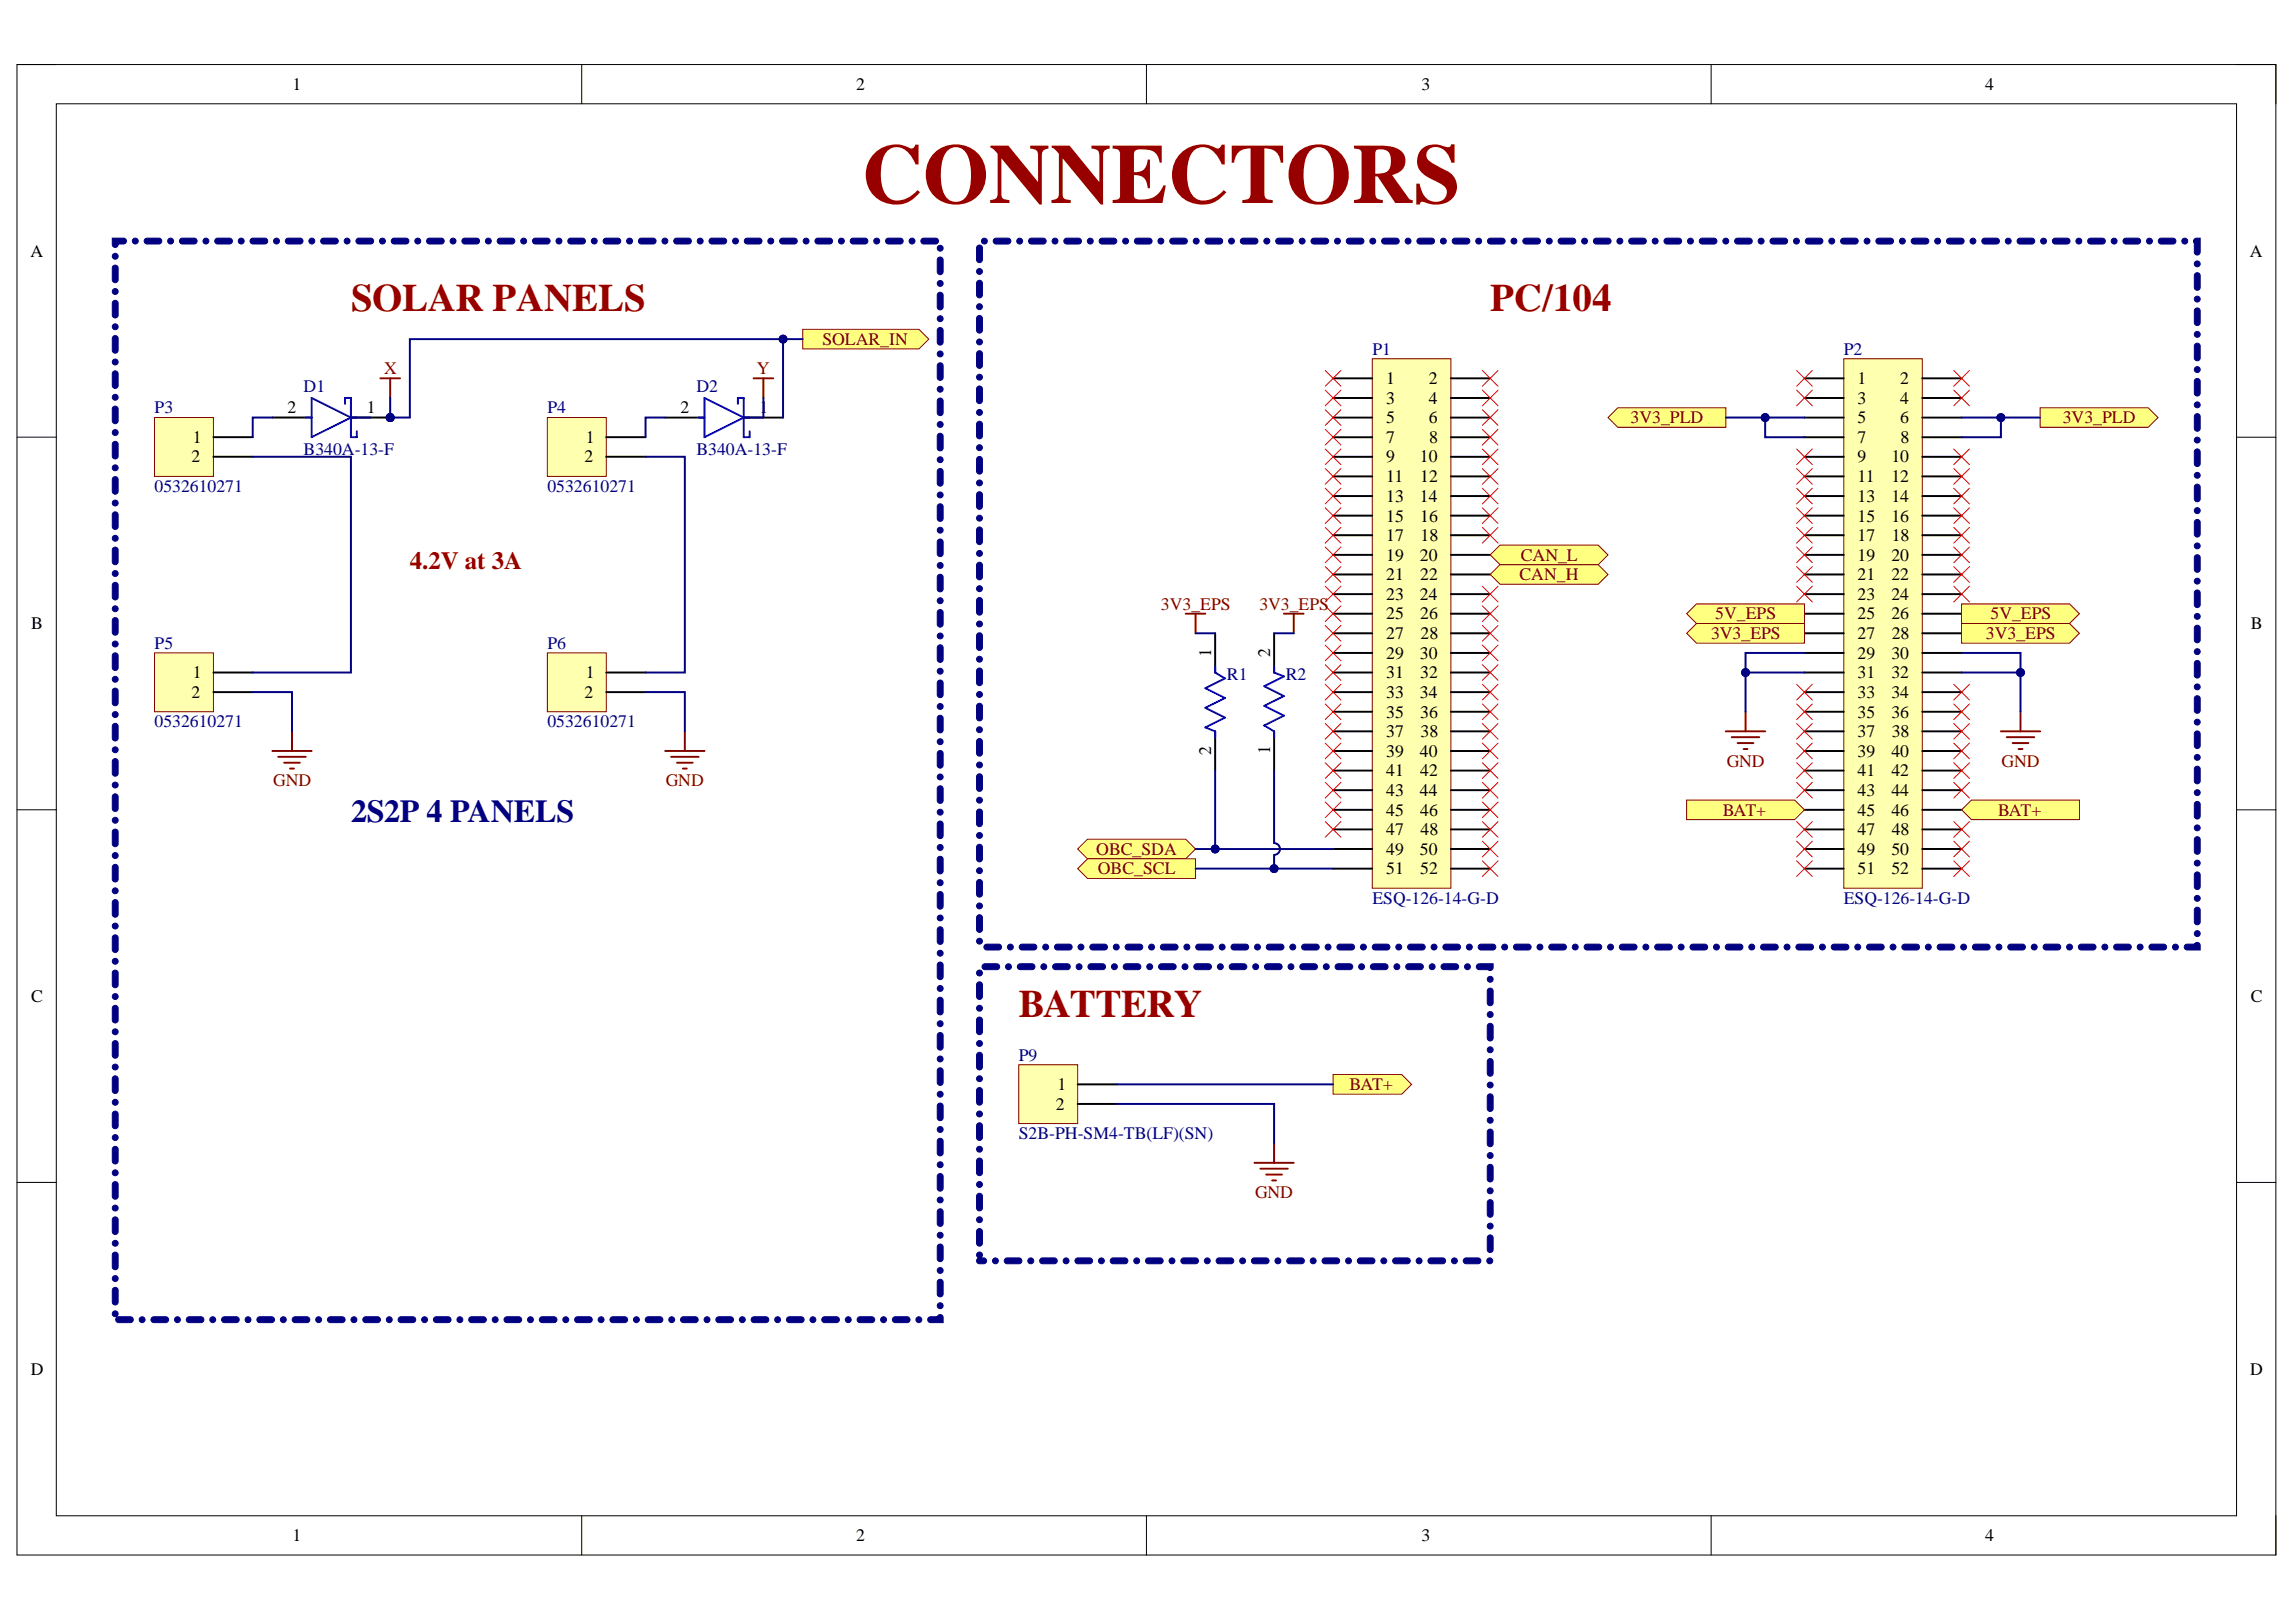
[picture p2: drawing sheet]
<svg xmlns="http://www.w3.org/2000/svg" width="297mm" height="210mm" viewBox="0 0 297 210" stroke-linecap="round" stroke-linejoin="round" font-family="sans-serif">
<defs><g id="words">
<text font-size="11" fill="#980000" x="111.5" y="26.3">CONNECTORS</text>
<g font-size="5" fill="#980000">
<text x="45.4" y="40.2">SOLAR PANELS</text>
<text x="192.8" y="40.2">PC/104</text>
<text x="131.8" y="131.6">BATTERY</text>
</g>
<text font-size="4.1" fill="#000080" x="45.4" y="106.4">2S2P 4 PANELS</text>
<text font-size="3.2" fill="#980000" x="53" y="73.6">4.2V at 3A</text>
<g font-size="2.3">
<text x="37.8" y="11.7">1</text>
<text x="110.7" y="11.7">2</text>
<text x="183.9" y="11.7">3</text>
<text x="256.8" y="11.7">4</text>
<text x="3.9" y="33.2">A</text>
<text x="291.1" y="33.2">A</text>
<text x="37.2" y="53.5">2</text>
<text x="47.4" y="53.5">1</text>
<text x="88" y="53.5">2</text>
<text x="98.3" y="53.5">1</text>
<text x="179.3" y="49.7">1</text>
<text x="179.3" y="52.2">3</text>
<text x="184.9" y="49.7">2</text>
<text x="184.9" y="52.2">4</text>
<text x="240.3" y="49.7">1</text>
<text x="240.3" y="52.2">3</text>
<text x="245.8" y="49.7">2</text>
<text x="245.8" y="52.2">4</text>
<text x="24.8" y="59.8">2</text>
<text x="24.9" y="57.3">1</text>
<text x="75.6" y="59.8">2</text>
<text x="75.8" y="57.3">1</text>
<text x="179.3" y="54.8">5</text>
<text x="179.3" y="57.3">7</text>
<text x="179.3" y="59.8">9</text>
<text x="183.7" y="59.8">10</text>
<text x="184.9" y="54.8">6</text>
<text x="184.9" y="57.3">8</text>
<text x="240.3" y="54.8">5</text>
<text x="240.3" y="57.3">7</text>
<text x="240.3" y="59.8">9</text>
<text x="244.7" y="59.8">10</text>
<text x="245.8" y="54.8">6</text>
<text x="245.9" y="57.3">8</text>
<text x="179.3" y="62.4">11</text>
<text x="179.3" y="65">13</text>
<text x="183.7" y="65">14</text>
<text x="183.7" y="62.4">12</text>
<text x="240.3" y="62.4">11</text>
<text x="240.3" y="65">13</text>
<text x="244.7" y="62.4">12</text>
<text x="244.7" y="65">14</text>
<text x="179.3" y="67.5">15</text>
<text x="179.3" y="70">17</text>
<text x="183.7" y="67.5">16</text>
<text x="183.8" y="70">18</text>
<text x="240.3" y="67.5">15</text>
<text x="240.3" y="70">17</text>
<text x="244.7" y="67.5">16</text>
<text x="244.7" y="70">18</text>
<text x="179.3" y="72.6">19</text>
<text x="179.3" y="75.1">21</text>
<text x="179.3" y="77.6">23</text>
<text x="183.7" y="72.6">20</text>
<text x="183.7" y="77.6">24</text>
<text x="183.7" y="75.1">22</text>
<text x="240.3" y="72.6">19</text>
<text x="240.3" y="75.1">21</text>
<text x="240.3" y="77.6">23</text>
<text x="244.7" y="72.6">20</text>
<text x="244.7" y="75.1">22</text>
<text x="244.7" y="77.6">24</text>
<text x="4" y="81.4">B</text>
<text x="179.3" y="80.2">25</text>
<text x="179.3" y="82.7">27</text>
<text x="183.7" y="80.2">26</text>
<text x="183.8" y="82.7">28</text>
<text x="240.3" y="80.2">25</text>
<text x="240.3" y="82.7">27</text>
<text x="244.7" y="80.2">26</text>
<text x="244.7" y="82.7">28</text>
<text x="291.2" y="81.4">B</text>
<text x="24.9" y="87.8">1</text>
<text x="75.8" y="87.8">1</text>
<text x="156.7" y="85" transform="rotate(-90 156.7 85)">1</text>
<text x="164.3" y="85" transform="rotate(-90 164.3 85)">2</text>
<text x="179.3" y="85.2">29</text>
<text x="179.3" y="87.8">31</text>
<text x="183.7" y="85.2">30</text>
<text x="183.7" y="87.8">32</text>
<text x="240.3" y="85.2">29</text>
<text x="240.3" y="87.8">31</text>
<text x="244.7" y="85.2">30</text>
<text x="244.7" y="87.8">32</text>
<text x="24.8" y="90.3">2</text>
<text x="75.6" y="90.3">2</text>
<text x="179.3" y="90.3">33</text>
<text x="179.3" y="92.9">35</text>
<text x="179.3" y="95.4">37</text>
<text x="183.7" y="90.3">34</text>
<text x="183.7" y="92.9">36</text>
<text x="183.8" y="95.4">38</text>
<text x="240.3" y="90.3">33</text>
<text x="240.3" y="92.9">35</text>
<text x="240.3" y="95.4">37</text>
<text x="244.7" y="90.3">34</text>
<text x="244.7" y="92.9">36</text>
<text x="244.7" y="95.4">38</text>
<text x="156.7" y="97.7" transform="rotate(-90 156.7 97.7)">2</text>
<text x="164.3" y="97.6" transform="rotate(-90 164.3 97.6)">1</text>
<text x="179.3" y="97.9">39</text>
<text x="179.3" y="100.5">41</text>
<text x="183.7" y="97.9">40</text>
<text x="183.7" y="100.5">42</text>
<text x="240.3" y="97.9">39</text>
<text x="240.3" y="100.5">41</text>
<text x="244.7" y="97.9">40</text>
<text x="244.7" y="100.5">42</text>
<text x="179.3" y="103">43</text>
<text x="179.3" y="105.5">45</text>
<text x="183.7" y="103">44</text>
<text x="183.7" y="105.5">46</text>
<text x="240.3" y="103">43</text>
<text x="240.3" y="105.5">45</text>
<text x="244.7" y="103">44</text>
<text x="244.7" y="105.5">46</text>
<text x="179.3" y="108.1">47</text>
<text x="179.3" y="110.6">49</text>
<text x="179.3" y="113.1">51</text>
<text x="183.7" y="110.6">50</text>
<text x="183.7" y="113.1">52</text>
<text x="183.8" y="108.1">48</text>
<text x="240.3" y="108.1">47</text>
<text x="240.3" y="110.6">49</text>
<text x="240.3" y="113.1">51</text>
<text x="244.7" y="110.6">50</text>
<text x="244.7" y="113.1">52</text>
<text x="244.7" y="108.1">48</text>
<text x="4" y="129.7">C</text>
<text x="291.2" y="129.7">C</text>
<text x="136.6" y="143.6">2</text>
<text x="136.8" y="141.1">1</text>
<text x="4" y="177.9">D</text>
<text x="291.1" y="177.9">D</text>
<text x="37.8" y="199.5">1</text>
<text x="110.7" y="199.5">2</text>
<text x="183.9" y="199.5">3</text>
<text x="256.8" y="199.5">4</text>
</g>
<g font-size="2.3" fill="#800000">
<text x="106.4" y="44.6">SOLAR_IN</text>
<text x="49.7" y="48.4">X</text>
<text x="97.9" y="48.4">Y</text>
<text x="211" y="54.8">3V3_PLD</text>
<text x="266.9" y="54.8">3V3_PLD</text>
<text x="196.6" y="75.1">CAN_H</text>
<text x="196.8" y="72.6">CAN_L</text>
<text x="150.2" y="78.9">3V3_EPS</text>
<text x="162.9" y="78.9">3V3_EPS</text>
<text x="221.4" y="82.7">3V3_EPS</text>
<text x="221.9" y="80.2">5V_EPS</text>
<text x="256.9" y="82.7">3V3_EPS</text>
<text x="257.5" y="80.2">5V_EPS</text>
<text x="35.4" y="101.7">GND</text>
<text x="86.1" y="101.7">GND</text>
<text x="223.4" y="99.2">GND</text>
<text x="259" y="99.2">GND</text>
<text x="222.9" y="105.5">BAT+</text>
<text x="258.5" y="105.5">BAT+</text>
<text x="141.8" y="110.6">OBC_SDA</text>
<text x="142" y="113.1">OBC_SCL</text>
<text x="174.6" y="141.1">BAT+</text>
<text x="162.4" y="155">GND</text>
</g>
<g font-size="2.3" fill="#000080">
<text x="177.6" y="45.9">P1</text>
<text x="238.5" y="45.9">P2</text>
<text x="20" y="53.5">P3</text>
<text x="39.3" y="50.7">D1</text>
<text x="70.8" y="53.5">P4</text>
<text x="90.1" y="50.7">D2</text>
<text x="39.3" y="58.8">B340A-13-F</text>
<text x="90.1" y="58.8">B340A-13-F</text>
<text x="20" y="63.7">0532610271</text>
<text x="70.8" y="63.7">0532610271</text>
<text x="20" y="84">P5</text>
<text x="70.8" y="84">P6</text>
<text x="158.7" y="88.1">R1</text>
<text x="166.4" y="88.1">R2</text>
<text x="20" y="94.1">0532610271</text>
<text x="70.8" y="94.1">0532610271</text>
<text x="177.6" y="117">ESQ-126-14-G-D</text>
<text x="238.5" y="117">ESQ-126-14-G-D</text>
<text x="131.8" y="137.3">P9</text>
<text x="131.8" y="147.4">S2B-PH-SM4-TB(LF)(SN)</text>
</g>
</g></defs>
<path d="M2.2 8.4h292.2v192.8h-292.2z" fill="none" stroke="#000" stroke-width=".13"/>
<path d="M7.3 13.4h282v182.8h-282z" fill-rule="evenodd" fill="#fff"/>
<g fill="none" stroke="#000" stroke-width=".13">
<path d="M2.2 8.4h5.1M7.3 13.4h282v182.8h-282zM75.3 8.4v5M148.3 8.4v5M221.4 8.4v5M289.3 8.4h5.1v5M2.2 56.6h5.1M289.3 56.6h5.1M2.2 104.8h5.1M289.3 104.8h5.1M2.2 153h5.1M289.3 153h5.1"/>
<path d="M75.3 196.2v5M148.3 196.2v5M221.4 196.2v5M294.4 196.2v5"/>
</g>
<path d="M177.5 46.4h10.2v68.5h-10.2z" fill-rule="evenodd" fill="#ffffb0"/>
<path d="M177.5 46.4h10.2v68.5h-10.2z" fill="none" stroke="#800000" stroke-width=".13"/>
<g fill="none" stroke="#000" stroke-width=".25">
<path d="M172.5 49h5M172.5 51.5h5M172.5 54h5M172.5 56.6h5M172.5 59.1h5M187.7 49h5.1M187.7 51.5h5.1M187.7 54h5.1M187.7 56.6h5.1M187.7 59.1h5.1M172.5 61.6h5M172.5 64.2h5"/>
<path d="M172.5 66.7h5M172.5 69.3h5M172.5 71.8h5M172.5 74.3h5M172.5 76.9h5M172.5 79.4h5M187.7 61.6h5.1M187.7 64.2h5.1M187.7 66.7h5.1M187.7 69.3h5.1M187.7 71.8h5.1M187.7 74.3h5.1"/>
<path d="M187.7 76.9h5.1M187.7 79.4h5.1M172.5 82h5M172.5 84.5h5M172.5 87h5M172.5 89.6h5M172.5 92.1h5M172.5 94.6h5M172.5 97.2h5M172.5 99.7h5M187.7 82h5.1M187.7 84.5h5.1"/>
<path d="M187.7 87h5.1M187.7 89.6h5.1M187.7 92.1h5.1M187.7 94.6h5.1M187.7 97.2h5.1M187.7 99.7h5.1M172.5 102.3h5M172.5 104.8h5M172.5 107.3h5M172.5 109.9h5M172.5 112.4h5M187.7 102.3h5.1"/>
<path d="M187.7 104.8h5.1M187.7 107.3h5.1M187.7 109.9h5.1M187.7 112.4h5.1"/>
</g>
<path d="M238.5 46.4h10.2v68.5h-10.2z" fill-rule="evenodd" fill="#ffffb0"/>
<path d="M238.5 46.4h10.2v68.5h-10.2z" fill="none" stroke="#800000" stroke-width=".13"/>
<g fill="none" stroke="#000" stroke-width=".25">
<path d="M233.4 49h5.1M233.4 51.5h5.1M233.4 54h5.1M233.4 56.6h5.1M233.4 59.1h5.1M248.7 49h5.1M248.7 51.5h5.1M248.7 54h5.1M248.7 56.6h5.1M248.7 59.1h5.1M233.4 61.6h5.1M233.4 64.2h5.1"/>
<path d="M233.4 66.7h5.1M233.4 69.3h5.1M233.4 71.8h5.1M233.4 74.3h5.1M233.4 76.9h5.1M233.4 79.4h5.1M248.7 61.6h5.1M248.7 64.2h5.1M248.7 66.7h5.1M248.7 69.3h5.1M248.7 71.8h5.1M248.7 74.3h5.1"/>
<path d="M248.7 76.9h5.1M248.7 79.4h5.1M233.4 82h5.1M233.4 84.5h5.1M233.4 87h5.1M233.4 89.6h5.1M233.4 92.1h5.1M233.4 94.6h5.1M233.4 97.2h5.1M233.4 99.7h5.1M248.7 82h5.1M248.7 84.5h5.1"/>
<path d="M248.7 87h5.1M248.7 89.6h5.1M248.7 92.1h5.1M248.7 94.6h5.1M248.7 97.2h5.1M248.7 99.7h5.1M233.4 102.3h5.1M233.4 104.8h5.1M233.4 107.3h5.1M233.4 109.9h5.1M233.4 112.4h5.1M248.7 102.3h5.1"/>
<path d="M248.7 104.8h5.1M248.7 107.3h5.1M248.7 109.9h5.1M248.7 112.4h5.1"/>
</g>
<g fill="none" stroke="#f00" stroke-width=".13">
<path d="M191.8 47.9l2 2.1M191.8 50.5l2 2M193.8 47.9l-2 2.1M193.8 50.5l-2 2M171.4 78.4l2.1 2M171.4 70.8l2.1 2M171.4 73.3l2.1 2.1M171.4 75.9l2.1 2M173.5 70.8l-2.1 2M173.5 73.3l-2.1 2.1M173.5 75.9l-2.1 2M173.5 78.4l-2.1 2"/>
<path d="M191.8 78.4l2 2M191.8 75.9l2 2M193.8 78.4l-2 2M193.8 75.9l-2 2M232.4 75.9l2.1 2M232.4 73.3l2.1 2.1M232.4 70.8l2.1 2M234.5 75.9l-2.1 2M234.5 73.3l-2.1 2.1M234.5 70.8l-2.1 2M252.8 70.8l2 2M252.8 73.3l2 2.1"/>
<path d="M252.8 75.9l2 2M254.8 73.3l-2 2.1M254.8 70.8l-2 2M254.8 75.9l-2 2M171.4 83.5l2.1 2M171.4 80.9l2.1 2.1M171.4 86l2.1 2M171.4 88.6l2.1 2M171.4 91.1l2.1 2M171.4 93.6l2.1 2.1M171.4 96.2l2.1 2M173.5 80.9l-2.1 2.1"/>
<path d="M173.5 83.5l-2.1 2M173.5 86l-2.1 2M173.5 88.6l-2.1 2M173.5 91.1l-2.1 2M173.5 93.6l-2.1 2.1M173.5 96.2l-2.1 2M191.8 98.7l2 2M191.8 96.2l2 2M191.8 91.1l2 2M191.8 93.6l2 2.1M191.8 88.6l2 2M191.8 86l2 2"/>
<path d="M191.8 83.5l2 2M191.8 80.9l2 2.1M193.8 98.7l-2 2M193.8 96.2l-2 2M193.8 91.1l-2 2M193.8 93.6l-2 2.1M193.8 88.6l-2 2M193.8 86l-2 2M193.8 83.5l-2 2M193.8 80.9l-2 2.1M232.4 98.7l2.1 2M232.4 96.2l2.1 2"/>
<path d="M232.4 91.1l2.1 2M232.4 93.6l2.1 2.1M232.4 88.6l2.1 2M234.5 98.7l-2.1 2M234.5 96.2l-2.1 2M234.5 91.1l-2.1 2M234.5 93.6l-2.1 2.1M234.5 88.6l-2.1 2M252.8 88.6l2 2M252.8 91.1l2 2M252.8 93.6l2 2.1M252.8 96.2l2 2"/>
<path d="M252.8 98.7l2 2M254.8 88.6l-2 2M254.8 91.1l-2 2M254.8 93.6l-2 2.1M254.8 96.2l-2 2M254.8 98.7l-2 2M171.4 103.8l2.1 2M171.4 106.3l2.1 2M173.5 103.8l-2.1 2M173.5 106.3l-2.1 2M191.8 108.9l2 2M191.8 106.3l2 2"/>
<path d="M191.8 103.8l2 2M191.8 101.2l2 2.1M193.8 108.9l-2 2M193.8 106.3l-2 2M193.8 103.8l-2 2M193.8 101.2l-2 2.1M232.4 108.9l2.1 2M232.4 106.3l2.1 2M232.4 101.2l2.1 2.1M232.4 111.4l2.1 2M234.5 108.9l-2.1 2M234.5 106.3l-2.1 2"/>
<path d="M234.5 101.2l-2.1 2.1M234.5 111.4l-2.1 2M252.8 101.2l2 2.1M252.8 106.3l2 2M252.8 108.9l2 2M252.8 111.4l2 2M254.8 101.2l-2 2.1M254.8 106.3l-2 2M254.8 108.9l-2 2M254.8 111.4l-2 2"/>
</g>
<path d="M223.3 94.6h5.1M224 95.4h3.6M224.8 96.2h2M225.6 96.9h.5M225.8 92.1v2.5M258.9 94.6h5M259.6 95.4h3.6M260.4 96.2h2M261.1 96.9h.6M261.4 92.1v2.5" fill="none" stroke="#800000" stroke-width=".25"/>
<path d="M208 54l1.3-1.2h14v2.5h-14z" fill-rule="evenodd" fill="#ffff80"/>
<path d="M208 54l1.3-1.2h14v2.5h-14z" fill="none" stroke="#800000" stroke-width=".13"/>
<path d="M263.9 52.8h14l1.3 1.2-1.3 1.3h-14z" fill-rule="evenodd" fill="#ffff80"/>
<path d="M263.9 52.8h14l1.3 1.2-1.3 1.3h-14z" fill="none" stroke="#800000" stroke-width=".13"/>
<g fill="#000080" stroke="#000080" stroke-width=".13">
<path d="M126.3 121.8a.4 .4 0 0 1 .8 0 .4 .4 0 0 1-.8 0zM126.4 118.6a.38 .38 0 0 1 .4-.2 .38 .38 0 0 1 .3 .4v1.5a.38 .38 0 0 1-.4 .4 .38 .38 0 0 1-.4-.4zM126.3 117.2a.4 .4 0 0 1 .8 0 .4 .4 0 0 1-.8 0zM126.4 114a.38 .38 0 0 1 .4-.2 .38 .38 0 0 1 .3 .4v1.5a.38 .38 0 0 1-.4 .4 .38 .38 0 0 1-.4-.4zM126.3 112.7a.4 .4 0 0 1 .8 0 .4 .4 0 0 1-.8 0zM126.4 109.4a.38 .38 0 0 1 .4-.1 .38 .38 0 0 1 .3 .3v1.6a.38 .38 0 0 1-.4 .3 .38 .38 0 0 1-.4-.3zM126.3 108.1a.4 .4 0 0 1 .8 0 .4 .4 0 0 1-.8 0zM126.4 104.9a.38 .38 0 0 1 .4-.2 .38 .38 0 0 1 .3 .4v1.5a.38 .38 0 0 1-.4 .4 .38 .38 0 0 1-.4-.4zM126.3 103.6a.4 .4 0 0 1 .8 0 .4 .4 0 0 1-.8 0zM126.4 100.3a.38 .38 0 0 1 .4-.2 .38 .38 0 0 1 .3 .4v1.5a.38 .38 0 0 1-.4 .4 .38 .38 0 0 1-.4-.4zM126.3 99a.4 .4 0 0 1 .8 0 .4 .4 0 0 1-.8 0zM126.4 95.8a.38 .38 0 0 1 .4-.2 .38 .38 0 0 1 .3 .4v1.5a.38 .38 0 0 1-.4 .4 .38 .38 0 0 1-.4-.4zM126.3 94.4a.4 .4 0 0 1 .8 0 .4 .4 0 0 1-.8 0zM126.4 91.2a.38 .38 0 0 1 .4-.2 .38 .38 0 0 1 .3 .4v1.5a.38 .38 0 0 1-.4 .4 .38 .38 0 0 1-.4-.4zM126.3 89.9a.4 .4 0 0 1 .8 0 .4 .4 0 0 1-.8 0zM126.4 86.6a.38 .38 0 0 1 .4-.1 .38 .38 0 0 1 .3 .3v1.6a.38 .38 0 0 1-.4 .3 .38 .38 0 0 1-.4-.3zM126.3 85.3a.4 .4 0 0 1 .8 0 .4 .4 0 0 1-.8 0zM126.4 82.1a.38 .38 0 0 1 .4-.2 .38 .38 0 0 1 .3 .4v1.5a.38 .38 0 0 1-.4 .4 .38 .38 0 0 1-.4-.4zM126.3 80.7a.4 .4 0 0 1 .8 0 .4 .4 0 0 1-.8 0zM126.4 77.5a.38 .38 0 0 1 .4-.2 .38 .38 0 0 1 .3 .4v1.5a.38 .38 0 0 1-.4 .4 .38 .38 0 0 1-.4-.4zM126.3 76.2a.4 .4 0 0 1 .8 0 .4 .4 0 0 1-.8 0zM126.5 72.8a.38 .38 0 0 1 .6 .3v1.6a.38 .38 0 0 1-.4 .3 .38 .38 0 0 1-.4-.3v-1.6zM126.3 71.6a.4 .4 0 0 1 .8 0 .4 .4 0 0 1-.8 0zM126.5 68.2a.38 .38 0 0 1 .6 .4v1.5a.38 .38 0 0 1-.4 .4 .38 .38 0 0 1-.4-.4v-1.5zM126.3 67.1a.4 .4 0 0 1 .8 0 .4 .4 0 0 1-.8 0zM126.4 63.8a.38 .38 0 0 1 .4-.2 .38 .38 0 0 1 .3 .4v1.5a.38 .38 0 0 1-.4 .4 .38 .38 0 0 1-.4-.4zM126.3 62.5a.4 .4 0 0 1 .8 0 .4 .4 0 0 1-.8 0zM126.4 59.3a.38 .38 0 0 1 .4-.2 .38 .38 0 0 1 .3 .4v1.5a.38 .38 0 0 1-.4 .4 .38 .38 0 0 1-.4-.4zM126.3 57.9a.4 .4 0 0 1 .8 0 .4 .4 0 0 1-.8 0zM126.4 54.7a.38 .38 0 0 1 .4-.2 .38 .38 0 0 1 .3 .4v1.5a.38 .38 0 0 1-.4 .4 .38 .38 0 0 1-.4-.4zM126.3 53.4a.4 .4 0 0 1 .8 0 .4 .4 0 0 1-.8 0zM126.4 50.1a.38 .38 0 0 1 .4-.1 .38 .38 0 0 1 .3 .3v1.6a.38 .38 0 0 1-.4 .3 .38 .38 0 0 1-.4-.3zM126.3 48.8a.4 .4 0 0 1 .8 0 .4 .4 0 0 1-.8 0zM126.4 45.6a.38 .38 0 0 1 .4-.2 .38 .38 0 0 1 .3 .4v1.5a.38 .38 0 0 1-.4 .4 .38 .38 0 0 1-.4-.4zM126.3 44.3a.4 .4 0 0 1 .8 0 .4 .4 0 0 1-.8 0zM126.4 41a.38 .38 0 0 1 .4-.2 .38 .38 0 0 1 .3 .4v1.5a.38 .38 0 0 1-.4 .4 .38 .38 0 0 1-.4-.4zM126.3 39.7a.4 .4 0 0 1 .8 0 .4 .4 0 0 1-.8 0zM126.4 36.5a.38 .38 0 0 1 .4-.2 .38 .38 0 0 1 .3 .3v1.6a.38 .38 0 0 1-.4 .3 .38 .38 0 0 1-.4-.3zM126.3 35.1a.4 .4 0 0 1 .8 0 .4 .4 0 0 1-.8 0zM126.4 31.9a.38 .38 0 0 1 .4-.2 .38 .38 0 0 1 .3 .4v1.5a.38 .38 0 0 1-.4 .4 .38 .38 0 0 1-.4-.4zM127 31.2a.38 .38 0 0 1 .7 0 .38 .38 0 0 1-.7 0zM128.5 31l.4-.2h1.5a.38 .38 0 0 1 .4 .4 .38 .38 0 0 1-.4 .4h-1.5a.38 .38 0 0 1-.4-.6zM131.5 31.2a.4 .4 0 0 1 .8 0 .4 .4 0 0 1-.8 0zM133.1 31l.3-.2h1.6a.38 .38 0 0 1 .3 .4 .38 .38 0 0 1-.3 .4h-1.6a.38 .38 0 0 1-.3-.6zM136.1 31.2a.4 .4 0 0 1 .8 0 .4 .4 0 0 1-.8 0zM137.7 31l.3-.2h1.5a.38 .38 0 0 1 .4 .4 .38 .38 0 0 1-.4 .4h-1.5a.38 .38 0 0 1-.3-.6zM140.7 31.2a.38 .38 0 0 1 .7 0 .38 .38 0 0 1-.7 0zM142.2 31l.4-.2h1.5a.38 .38 0 0 1 .4 .4 .38 .38 0 0 1-.4 .4h-1.5a.38 .38 0 0 1-.4-.6zM145.2 31.2a.4 .4 0 0 1 .8 0 .4 .4 0 0 1-.8 0zM146.8 31l.3-.2h1.6a.38 .38 0 0 1 .3 .4 .38 .38 0 0 1-.3 .4h-1.6a.38 .38 0 0 1-.3-.6zM149.8 31.2a.4 .4 0 0 1 .8 0 .4 .4 0 0 1-.8 0zM151.4 31l.3-.2h1.5a.38 .38 0 0 1 .4 .4 .38 .38 0 0 1-.4 .4h-1.5a.38 .38 0 0 1-.3-.6zM154.4 31.2a.38 .38 0 0 1 .7 0 .38 .38 0 0 1-.7 0zM155.9 31l.4-.2h1.5a.38 .38 0 0 1 .4 .4 .38 .38 0 0 1-.4 .4h-1.5a.38 .38 0 0 1-.4-.6zM158.9 31.2a.4 .4 0 0 1 .8 0 .4 .4 0 0 1-.8 0zM160.5 31l.3-.2h1.6a.38 .38 0 0 1 .3 .4 .38 .38 0 0 1-.3 .4h-1.6a.38 .38 0 0 1-.3-.6zM163.5 31.2a.4 .4 0 0 1 .8 0 .4 .4 0 0 1-.8 0zM165.1 31l.3-.2h1.5a.38 .38 0 0 1 .4 .4 .38 .38 0 0 1-.4 .4h-1.5a.38 .38 0 0 1-.3-.6zM168.1 31.2a.38 .38 0 0 1 .7 0 .38 .38 0 0 1-.7 0zM169.7 31l.3-.2h1.5a.38 .38 0 0 1 .4 .4 .38 .38 0 0 1-.4 .4h-1.5a.38 .38 0 0 1-.3-.6zM172.7 31.2a.38 .38 0 0 1 .7 0 .38 .38 0 0 1-.7 0zM174.2 31l.4-.2h1.5a.38 .38 0 0 1 .4 .4 .38 .38 0 0 1-.4 .4h-1.5a.38 .38 0 0 1-.4-.6zM177.2 31.2a.4 .4 0 0 1 .8 0 .4 .4 0 0 1-.8 0zM178.8 31l.3-.2h1.5a.38 .38 0 0 1 .4 .4 .38 .38 0 0 1-.4 .4h-1.5a.38 .38 0 0 1-.3-.6zM181.8 31.2a.38 .38 0 0 1 .7 0 .38 .38 0 0 1-.7 0zM183.4 31l.3-.2h1.5a.38 .38 0 0 1 .4 .4 .38 .38 0 0 1-.4 .4h-1.5a.38 .38 0 0 1-.3-.6zM186.4 31.2a.38 .38 0 0 1 .7 0 .38 .38 0 0 1-.7 0zM187.9 31l.4-.2h1.5a.38 .38 0 0 1 .4 .4 .38 .38 0 0 1-.4 .4h-1.5a.38 .38 0 0 1-.4-.6zM190.9 31.2a.4 .4 0 0 1 .8 0 .4 .4 0 0 1-.8 0zM192.5 31l.3-.2h1.5a.38 .38 0 0 1 .4 .4 .38 .38 0 0 1-.4 .4h-1.5a.38 .38 0 0 1-.3-.6zM195.5 31.2a.38 .38 0 0 1 .7 0 .38 .38 0 0 1-.7 0zM197.1 31l.3-.2h1.5a.38 .38 0 0 1 .4 .4 .38 .38 0 0 1-.4 .4h-1.5a.38 .38 0 0 1-.3-.6zM200.1 31.2a.38 .38 0 0 1 .7 0 .38 .38 0 0 1-.7 0zM201.6 31l.4-.2h1.5a.38 .38 0 0 1 .4 .4 .38 .38 0 0 1-.4 .4h-1.5a.38 .38 0 0 1-.4-.6zM204.6 31.2a.4 .4 0 0 1 .8 0 .4 .4 0 0 1-.8 0zM206.2 31l.3-.2h1.5a.38 .38 0 0 1 .4 .4 .38 .38 0 0 1-.4 .4h-1.5a.38 .38 0 0 1-.3-.6zM209.2 31.2a.38 .38 0 0 1 .7 0 .38 .38 0 0 1-.7 0zM210.8 31l.3-.2h1.5a.38 .38 0 0 1 .4 .4 .38 .38 0 0 1-.4 .4h-1.5a.38 .38 0 0 1-.3-.6zM213.8 31.2a.38 .38 0 0 1 .7 0 .38 .38 0 0 1-.7 0zM215.3 31l.4-.2h1.5a.38 .38 0 0 1 .4 .4 .38 .38 0 0 1-.4 .4h-1.5a.38 .38 0 0 1-.4-.6zM218.3 31.2a.4 .4 0 0 1 .8 0 .4 .4 0 0 1-.8 0zM219.9 31l.3-.2h1.5a.38 .38 0 0 1 .4 .4 .38 .38 0 0 1-.4 .4h-1.5a.38 .38 0 0 1-.3-.6zM222.9 31.2a.38 .38 0 0 1 .7 0 .38 .38 0 0 1-.7 0zM224.5 31l.3-.2h1.5a.38 .38 0 0 1 .4 .4 .38 .38 0 0 1-.4 .4h-1.5a.38 .38 0 0 1-.3-.6zM227.5 31.2a.38 .38 0 0 1 .7 0 .38 .38 0 0 1-.7 0zM229 31l.4-.2h1.5a.38 .38 0 0 1 .4 .4 .38 .38 0 0 1-.4 .4h-1.5a.38 .38 0 0 1-.4-.6zM232 31.2a.4 .4 0 0 1 .8 0 .4 .4 0 0 1-.8 0zM233.6 31l.3-.2h1.6a.38 .38 0 0 1 .3 .4 .38 .38 0 0 1-.3 .4h-1.6a.38 .38 0 0 1-.3-.6zM236.6 31.2a.4 .4 0 0 1 .8 0 .4 .4 0 0 1-.8 0zM238.2 31l.3-.2h1.5a.38 .38 0 0 1 .4 .4 .38 .38 0 0 1-.4 .4h-1.5a.38 .38 0 0 1-.3-.6zM241.2 31.2a.38 .38 0 0 1 .7 0 .38 .38 0 0 1-.7 0zM242.7 31l.4-.2h1.5a.38 .38 0 0 1 .4 .4 .38 .38 0 0 1-.4 .4h-1.5a.38 .38 0 0 1-.4-.6zM245.7 31.2a.4 .4 0 0 1 .8 0 .4 .4 0 0 1-.8 0zM247.3 31l.3-.2h1.6a.38 .38 0 0 1 .3 .4 .38 .38 0 0 1-.3 .4h-1.6a.38 .38 0 0 1-.3-.6zM250.3 31.2a.4 .4 0 0 1 .8 0 .4 .4 0 0 1-.8 0zM251.9 31l.3-.2h1.5a.38 .38 0 0 1 .4 .4 .38 .38 0 0 1-.4 .4h-1.5a.38 .38 0 0 1-.3-.6zM254.9 31.2a.38 .38 0 0 1 .7 0 .38 .38 0 0 1-.7 0zM256.4 31l.4-.2h1.5a.38 .38 0 0 1 .4 .4 .38 .38 0 0 1-.4 .4h-1.5a.38 .38 0 0 1-.4-.6zM259.4 31.2a.4 .4 0 0 1 .8 0 .4 .4 0 0 1-.8 0zM261 31l.3-.2h1.6a.38 .38 0 0 1 .3 .4 .38 .38 0 0 1-.3 .4h-1.6a.38 .38 0 0 1-.3-.6zM264 31.2a.4 .4 0 0 1 .8 0 .4 .4 0 0 1-.8 0zM265.6 31l.3-.2h1.5a.38 .38 0 0 1 .4 .4 .38 .38 0 0 1-.4 .4h-1.5a.38 .38 0 0 1-.3-.6zM268.6 31.2a.38 .38 0 0 1 .7 0 .38 .38 0 0 1-.7 0zM270.1 31l.4-.2h1.5a.38 .38 0 0 1 .4 .4 .38 .38 0 0 1-.4 .4h-1.5a.38 .38 0 0 1-.4-.6zM273.1 31.2a.4 .4 0 0 1 .8 0 .4 .4 0 0 1-.8 0zM274.7 31l.3-.2h1.6a.38 .38 0 0 1 .3 .4 .38 .38 0 0 1-.3 .4h-1.6a.38 .38 0 0 1-.3-.6zM277.7 31.2a.4 .4 0 0 1 .8 0 .4 .4 0 0 1-.8 0zM279.3 31l.3-.2h1.5a.38 .38 0 0 1 .4 .4 .38 .38 0 0 1-.4 .4h-1.5a.38 .38 0 0 1-.3-.6zM282.3 31.2a.38 .38 0 0 1 .7 0 .38 .38 0 0 1-.7 0zM283.8 31l.4-.2h.4v1.8a.38 .38 0 0 1-.3 .4 .38 .38 0 0 1-.4-.4v-1.4l.4 .4a.39 .39 0 0 1-.4-.2 .39 .39 0 0 1-.1-.4zM283.9 34.1a.38 .38 0 0 1 .7 0 .38 .38 0 0 1-.7 0zM283.9 35.5a.38 .38 0 0 1 .5-.2 .38 .38 0 0 1 .2 .4v1.5a.38 .38 0 0 1-.3 .4 .38 .38 0 0 1-.4-.4zM283.9 38.7a.38 .38 0 0 1 .7 0 .38 .38 0 0 1-.7 0zM283.9 40a.38 .38 0 0 1 .5-.1 .38 .38 0 0 1 .2 .3v1.5a.38 .38 0 0 1-.3 .4 .38 .38 0 0 1-.4-.4zM283.9 43.3a.38 .38 0 0 1 .7 0 .38 .38 0 0 1-.7 0zM283.9 44.6a.38 .38 0 0 1 .5-.2 .38 .38 0 0 1 .2 .4v1.5a.38 .38 0 0 1-.3 .4 .38 .38 0 0 1-.4-.4zM283.9 47.8a.38 .38 0 0 1 .7 0 .38 .38 0 0 1-.7 0zM283.9 49.2a.38 .38 0 0 1 .5-.2 .38 .38 0 0 1 .2 .3v1.6a.38 .38 0 0 1-.3 .4 .38 .38 0 0 1-.4-.4zM283.9 52.4a.38 .38 0 0 1 .7 0 .38 .38 0 0 1-.7 0zM283.9 53.7a.38 .38 0 0 1 .5-.2 .38 .38 0 0 1 .2 .4v1.5a.38 .38 0 0 1-.3 .4 .38 .38 0 0 1-.4-.4zM283.9 57a.38 .38 0 0 1 .7 0 .38 .38 0 0 1-.7 0zM284.1 58.1a.38 .38 0 0 1 .5 .4v1.5a.38 .38 0 0 1-.3 .4 .38 .38 0 0 1-.4-.4v-1.5zM283.9 61.5a.38 .38 0 0 1 .7 0 .38 .38 0 0 1-.7 0zM284.1 62.7a.38 .38 0 0 1 .5 .3v1.6a.38 .38 0 0 1-.3 .3 .38 .38 0 0 1-.4-.3v-1.6zM283.9 66.1a.38 .38 0 0 1 .7 0 .38 .38 0 0 1-.7 0zM283.9 67.4a.38 .38 0 0 1 .5-.2 .38 .38 0 0 1 .2 .4v1.5a.38 .38 0 0 1-.3 .4 .38 .38 0 0 1-.4-.4zM283.9 70.6a.38 .38 0 0 1 .7 0 .38 .38 0 0 1-.7 0zM283.9 72a.38 .38 0 0 1 .5-.2 .38 .38 0 0 1 .2 .4v1.5a.38 .38 0 0 1-.3 .4 .38 .38 0 0 1-.4-.4zM283.9 75.2a.38 .38 0 0 1 .7 0 .38 .38 0 0 1-.7 0zM283.9 76.5a.38 .38 0 0 1 .5-.1 .38 .38 0 0 1 .2 .3v1.5a.38 .38 0 0 1-.3 .4 .38 .38 0 0 1-.4-.4zM283.9 79.8a.38 .38 0 0 1 .7 0 .38 .38 0 0 1-.7 0zM283.9 81.1a.38 .38 0 0 1 .5-.2 .38 .38 0 0 1 .2 .4v1.5a.38 .38 0 0 1-.3 .4 .38 .38 0 0 1-.4-.4zM283.9 84.3a.38 .38 0 0 1 .7 0 .38 .38 0 0 1-.7 0zM283.9 85.7a.38 .38 0 0 1 .5-.2 .38 .38 0 0 1 .2 .3v1.6a.38 .38 0 0 1-.3 .3 .38 .38 0 0 1-.4-.3zM283.9 88.9a.38 .38 0 0 1 .7 0 .38 .38 0 0 1-.7 0zM283.9 90.2a.38 .38 0 0 1 .5-.2 .38 .38 0 0 1 .2 .4v1.5a.38 .38 0 0 1-.3 .4 .38 .38 0 0 1-.4-.4zM283.9 93.5a.38 .38 0 0 1 .7 0 .38 .38 0 0 1-.7 0zM283.9 94.8a.38 .38 0 0 1 .5-.2 .38 .38 0 0 1 .2 .4v1.5a.38 .38 0 0 1-.3 .4 .38 .38 0 0 1-.4-.4zM283.9 98a.38 .38 0 0 1 .7 0 .38 .38 0 0 1-.7 0zM283.9 99.3a.38 .38 0 0 1 .5-.1 .38 .38 0 0 1 .2 .3v1.6a.38 .38 0 0 1-.3 .3 .38 .38 0 0 1-.4-.3zM283.9 102.6a.38 .38 0 0 1 .7 0 .38 .38 0 0 1-.7 0zM283.9 103.9a.38 .38 0 0 1 .5-.2 .38 .38 0 0 1 .2 .4v1.5a.38 .38 0 0 1-.3 .4 .38 .38 0 0 1-.4-.4zM283.9 107.1a.38 .38 0 0 1 .7 0 .38 .38 0 0 1-.7 0zM283.9 108.5a.38 .38 0 0 1 .5-.2 .38 .38 0 0 1 .2 .4v1.5a.38 .38 0 0 1-.3 .4 .38 .38 0 0 1-.4-.4zM283.9 111.7a.38 .38 0 0 1 .7 0 .38 .38 0 0 1-.7 0zM283.9 113a.38 .38 0 0 1 .5-.2 .38 .38 0 0 1 .2 .4v1.5a.38 .38 0 0 1-.3 .4 .38 .38 0 0 1-.4-.4zM283.9 116.3a.38 .38 0 0 1 .7 0 .38 .38 0 0 1-.7 0zM283.9 117.6a.38 .38 0 0 1 .5-.2 .38 .38 0 0 1 .2 .4v1.5a.38 .38 0 0 1-.3 .4 .38 .38 0 0 1-.4-.4zM283.9 120.8a.38 .38 0 0 1 .7 0 .38 .38 0 0 1-.7 0zM282.6 122.4l.4-.2h1.3l-.4 .4a.4 .4 0 0 1 .2-.6 .4 .4 0 0 1 .5 .3v.6h-1.6a.38 .38 0 0 1-.4-.5zM281.1 122.6a.38 .38 0 0 1 .7 0 .38 .38 0 0 1-.7 0zM278.1 122.4l.3-.2h1.5a.38 .38 0 0 1 .4 .4 .38 .38 0 0 1-.4 .3h-1.5a.38 .38 0 0 1-.3-.5zM276.5 122.6a.4 .4 0 0 1 .8 0 .4 .4 0 0 1-.8 0zM273.5 122.4l.3-.2h1.6a.38 .38 0 0 1 .3 .4 .38 .38 0 0 1-.3 .3h-1.6a.38 .38 0 0 1-.3-.5zM271.9 122.6a.4 .4 0 0 1 .8 0 .4 .4 0 0 1-.8 0zM268.9 122.4l.4-.2h1.5a.38 .38 0 0 1 .4 .4 .38 .38 0 0 1-.4 .3h-1.5a.38 .38 0 0 1-.4-.5zM267.4 122.6a.38 .38 0 0 1 .7 0 .38 .38 0 0 1-.7 0zM264.4 122.4l.3-.2h1.5a.38 .38 0 0 1 .4 .4 .38 .38 0 0 1-.4 .3h-1.5a.38 .38 0 0 1-.3-.5zM262.8 122.6a.4 .4 0 0 1 .8 0 .4 .4 0 0 1-.8 0zM259.8 122.4l.3-.2h1.6a.38 .38 0 0 1 .3 .4 .38 .38 0 0 1-.3 .3h-1.6a.38 .38 0 0 1-.3-.5zM258.2 122.6a.4 .4 0 0 1 .8 0 .4 .4 0 0 1-.8 0zM255.2 122.4l.4-.2h1.5a.38 .38 0 0 1 .4 .4 .38 .38 0 0 1-.4 .3h-1.5a.38 .38 0 0 1-.4-.5zM253.7 122.6a.38 .38 0 0 1 .7 0 .38 .38 0 0 1-.7 0zM250.7 122.4l.3-.2h1.5a.38 .38 0 0 1 .4 .4 .38 .38 0 0 1-.4 .3h-1.5a.38 .38 0 0 1-.3-.5zM249.1 122.6a.4 .4 0 0 1 .8 0 .4 .4 0 0 1-.8 0zM246.1 122.4l.3-.2h1.6a.38 .38 0 0 1 .3 .4 .38 .38 0 0 1-.3 .3h-1.6a.38 .38 0 0 1-.3-.5zM244.5 122.6a.4 .4 0 0 1 .8 0 .4 .4 0 0 1-.8 0zM241.5 122.4l.4-.2h1.5a.38 .38 0 0 1 .4 .4 .38 .38 0 0 1-.4 .3h-1.5a.38 .38 0 0 1-.4-.5zM240 122.6a.38 .38 0 0 1 .7 0 .38 .38 0 0 1-.7 0zM237 122.4l.3-.2h1.5a.38 .38 0 0 1 .4 .4 .38 .38 0 0 1-.4 .3h-1.5a.38 .38 0 0 1-.3-.5zM235.4 122.6a.38 .38 0 0 1 .7 0 .38 .38 0 0 1-.7 0zM232.4 122.4l.3-.2h1.5a.38 .38 0 0 1 .4 .4 .38 .38 0 0 1-.4 .3h-1.5a.38 .38 0 0 1-.3-.5zM230.8 122.6a.4 .4 0 0 1 .8 0 .4 .4 0 0 1-.8 0zM227.8 122.4l.4-.2h1.5a.38 .38 0 0 1 .4 .4 .38 .38 0 0 1-.4 .3h-1.5a.38 .38 0 0 1-.4-.5zM226.2 122.6a.4 .4 0 0 1 .8 0 .4 .4 0 0 1-.8 0zM223.3 122.4l.3-.2h1.5a.38 .38 0 0 1 .4 .4 .38 .38 0 0 1-.4 .3h-1.5a.38 .38 0 0 1-.3-.5zM221.7 122.6a.38 .38 0 0 1 .7 0 .38 .38 0 0 1-.7 0zM218.7 122.4l.3-.2h1.5a.38 .38 0 0 1 .4 .4 .38 .38 0 0 1-.4 .3h-1.5a.38 .38 0 0 1-.3-.5zM217.1 122.6a.4 .4 0 0 1 .8 0 .4 .4 0 0 1-.8 0zM214.1 122.4l.4-.2h1.5a.38 .38 0 0 1 .4 .4 .38 .38 0 0 1-.4 .3h-1.5a.38 .38 0 0 1-.4-.5zM212.5 122.6a.4 .4 0 0 1 .8 0 .4 .4 0 0 1-.8 0zM209.6 122.4l.3-.2h1.5a.38 .38 0 0 1 .4 .4 .38 .38 0 0 1-.4 .3h-1.5a.38 .38 0 0 1-.3-.5zM208 122.6a.38 .38 0 0 1 .7 0 .38 .38 0 0 1-.7 0zM205 122.4l.3-.2h1.5a.38 .38 0 0 1 .4 .4 .38 .38 0 0 1-.4 .3h-1.5a.38 .38 0 0 1-.3-.5zM203.4 122.6a.4 .4 0 0 1 .8 0 .4 .4 0 0 1-.8 0zM200.4 122.4l.4-.2h1.5a.38 .38 0 0 1 .4 .4 .38 .38 0 0 1-.4 .3h-1.5a.38 .38 0 0 1-.4-.5zM198.8 122.6a.4 .4 0 0 1 .8 0 .4 .4 0 0 1-.8 0zM195.9 122.4l.3-.2h1.5a.38 .38 0 0 1 .4 .4 .38 .38 0 0 1-.4 .3h-1.5a.38 .38 0 0 1-.3-.5zM194.3 122.6a.38 .38 0 0 1 .7 0 .38 .38 0 0 1-.7 0zM191.3 122.4l.3-.2h1.5a.38 .38 0 0 1 .4 .4 .38 .38 0 0 1-.4 .3h-1.5a.38 .38 0 0 1-.3-.5zM189.7 122.6a.4 .4 0 0 1 .8 0 .4 .4 0 0 1-.8 0zM186.7 122.4l.3-.2h1.6a.38 .38 0 0 1 .4 .4 .38 .38 0 0 1-.4 .3h-1.6a.38 .38 0 0 1-.3-.5zM185.1 122.6a.4 .4 0 0 1 .8 0 .4 .4 0 0 1-.8 0zM182.2 122.4l.3-.2h1.5a.38 .38 0 0 1 .4 .4 .38 .38 0 0 1-.4 .3h-1.5a.38 .38 0 0 1-.3-.5zM180.6 122.6a.38 .38 0 0 1 .7 0 .38 .38 0 0 1-.7 0zM177.6 122.4l.3-.2h1.5a.38 .38 0 0 1 .4 .4 .38 .38 0 0 1-.4 .3h-1.5a.38 .38 0 0 1-.3-.5zM176 122.6a.4 .4 0 0 1 .8 0 .4 .4 0 0 1-.8 0zM173 122.4l.3-.2h1.6a.38 .38 0 0 1 .3 .4 .38 .38 0 0 1-.3 .3h-1.6a.38 .38 0 0 1-.3-.5zM171.4 122.6a.4 .4 0 0 1 .8 0 .4 .4 0 0 1-.8 0zM168.4 122.4l.4-.2h1.5a.38 .38 0 0 1 .4 .4 .38 .38 0 0 1-.4 .3h-1.5a.38 .38 0 0 1-.4-.5zM166.9 122.6a.38 .38 0 0 1 .7 0 .38 .38 0 0 1-.7 0zM163.9 122.4l.3-.2h1.5a.38 .38 0 0 1 .4 .4 .38 .38 0 0 1-.4 .3h-1.5a.38 .38 0 0 1-.3-.5zM162.3 122.6a.4 .4 0 0 1 .8 0 .4 .4 0 0 1-.8 0zM159.3 122.4l.3-.2h1.6a.38 .38 0 0 1 .3 .4 .38 .38 0 0 1-.3 .3h-1.6a.38 .38 0 0 1-.3-.5zM157.7 122.6a.4 .4 0 0 1 .8 0 .4 .4 0 0 1-.8 0zM154.7 122.4l.4-.2h1.5a.38 .38 0 0 1 .4 .4 .38 .38 0 0 1-.4 .3h-1.5a.38 .38 0 0 1-.4-.5zM153.2 122.6a.38 .38 0 0 1 .7 0 .38 .38 0 0 1-.7 0zM150.2 122.4l.3-.2h1.5a.38 .38 0 0 1 .4 .4 .38 .38 0 0 1-.4 .3h-1.5a.38 .38 0 0 1-.3-.5zM148.6 122.6a.4 .4 0 0 1 .8 0 .4 .4 0 0 1-.8 0zM145.6 122.4l.3-.2h1.6a.38 .38 0 0 1 .3 .4 .38 .38 0 0 1-.3 .3h-1.6a.38 .38 0 0 1-.3-.5zM144 122.6a.4 .4 0 0 1 .8 0 .4 .4 0 0 1-.8 0zM141 122.4l.4-.2h1.5a.38 .38 0 0 1 .4 .4 .38 .38 0 0 1-.4 .3h-1.5a.38 .38 0 0 1-.4-.5zM139.5 122.6a.38 .38 0 0 1 .7 0 .38 .38 0 0 1-.7 0zM136.5 122.4l.3-.2h1.5a.38 .38 0 0 1 .4 .4 .38 .38 0 0 1-.4 .3h-1.5a.38 .38 0 0 1-.3-.5zM134.9 122.6a.4 .4 0 0 1 .8 0 .4 .4 0 0 1-.8 0zM131.9 122.4l.3-.2h1.6a.38 .38 0 0 1 .3 .4 .38 .38 0 0 1-.3 .3h-1.6a.38 .38 0 0 1-.3-.5zM130.3 122.6a.4 .4 0 0 1 .8 0 .4 .4 0 0 1-.8 0zM127.3 122.4l.4-.2h1.5a.38 .38 0 0 1 .4 .4 .38 .38 0 0 1-.4 .3h-1.5a.38 .38 0 0 1-.4-.5z"/>
<path d="M14.5 170a.4 .4 0 0 1 .8 0 .4 .4 0 0 1-.8 0zM14.7 166.6a.38 .38 0 0 1 .6 .4v1.5a.38 .38 0 0 1-.4 .4 .38 .38 0 0 1-.4-.4v-1.5zM14.5 165.5a.4 .4 0 0 1 .8 0 .4 .4 0 0 1-.8 0zM14.6 162.2a.38 .38 0 0 1 .4-.2 .38 .38 0 0 1 .3 .4v1.5a.38 .38 0 0 1-.4 .4 .38 .38 0 0 1-.4-.4zM14.5 160.9a.4 .4 0 0 1 .8 0 .4 .4 0 0 1-.8 0zM14.6 157.7a.38 .38 0 0 1 .4-.2 .38 .38 0 0 1 .3 .4v1.5a.38 .38 0 0 1-.4 .4 .38 .38 0 0 1-.4-.4zM14.5 156.3a.4 .4 0 0 1 .8 0 .4 .4 0 0 1-.8 0zM14.6 153.1a.38 .38 0 0 1 .4-.2 .38 .38 0 0 1 .3 .4v1.5a.38 .38 0 0 1-.4 .4 .38 .38 0 0 1-.4-.4zM14.5 151.8a.4 .4 0 0 1 .8 0 .4 .4 0 0 1-.8 0zM14.6 148.5a.38 .38 0 0 1 .4-.1 .38 .38 0 0 1 .3 .3v1.6a.38 .38 0 0 1-.4 .3 .38 .38 0 0 1-.4-.3zM14.5 147.2a.4 .4 0 0 1 .8 0 .4 .4 0 0 1-.8 0zM14.6 144a.38 .38 0 0 1 .4-.2 .38 .38 0 0 1 .3 .4v1.5a.38 .38 0 0 1-.4 .4 .38 .38 0 0 1-.4-.4zM14.5 142.6a.4 .4 0 0 1 .8 0 .4 .4 0 0 1-.8 0zM14.7 139.3a.38 .38 0 0 1 .6 .3v1.5a.38 .38 0 0 1-.4 .4 .38 .38 0 0 1-.4-.4v-1.5zM14.5 138.1a.4 .4 0 0 1 .8 0 .4 .4 0 0 1-.8 0zM14.6 134.9a.38 .38 0 0 1 .4-.2 .38 .38 0 0 1 .3 .3v1.6a.38 .38 0 0 1-.4 .3 .38 .38 0 0 1-.4-.3zM14.5 133.5a.4 .4 0 0 1 .8 0 .4 .4 0 0 1-.8 0zM14.6 130.3a.38 .38 0 0 1 .4-.2 .38 .38 0 0 1 .3 .4v1.5a.38 .38 0 0 1-.4 .4 .38 .38 0 0 1-.4-.4zM14.5 129a.4 .4 0 0 1 .8 0 .4 .4 0 0 1-.8 0zM14.6 125.7a.38 .38 0 0 1 .4-.1 .38 .38 0 0 1 .3 .3v1.5a.38 .38 0 0 1-.4 .4 .38 .38 0 0 1-.4-.4zM14.5 124.4a.4 .4 0 0 1 .8 0 .4 .4 0 0 1-.8 0zM14.6 121.2a.38 .38 0 0 1 .4-.2 .38 .38 0 0 1 .3 .4v1.5a.38 .38 0 0 1-.4 .4 .38 .38 0 0 1-.4-.4zM14.5 119.8a.4 .4 0 0 1 .8 0 .4 .4 0 0 1-.8 0zM14.6 116.6a.38 .38 0 0 1 .4-.2 .38 .38 0 0 1 .3 .4v1.5a.38 .38 0 0 1-.4 .4 .38 .38 0 0 1-.4-.4zM14.5 115.3a.4 .4 0 0 1 .8 0 .4 .4 0 0 1-.8 0zM14.6 112a.38 .38 0 0 1 .4-.1 .38 .38 0 0 1 .3 .3v1.6a.38 .38 0 0 1-.4 .3 .38 .38 0 0 1-.4-.3zM14.5 110.7a.4 .4 0 0 1 .8 0 .4 .4 0 0 1-.8 0zM14.7 107.3a.38 .38 0 0 1 .6 .4v1.5a.38 .38 0 0 1-.4 .4 .38 .38 0 0 1-.4-.4v-1.5zM14.5 106.2a.4 .4 0 0 1 .8 0 .4 .4 0 0 1-.8 0zM14.6 102.9a.38 .38 0 0 1 .4-.2 .38 .38 0 0 1 .3 .4v1.5a.38 .38 0 0 1-.4 .4 .38 .38 0 0 1-.4-.4zM14.5 101.6a.4 .4 0 0 1 .8 0 .4 .4 0 0 1-.8 0zM14.6 98.4a.38 .38 0 0 1 .4-.2 .38 .38 0 0 1 .3 .3v1.6a.38 .38 0 0 1-.4 .4 .38 .38 0 0 1-.4-.4zM14.5 97a.4 .4 0 0 1 .8 0 .4 .4 0 0 1-.8 0zM14.6 93.8a.38 .38 0 0 1 .4-.2 .38 .38 0 0 1 .3 .4v1.5a.38 .38 0 0 1-.4 .4 .38 .38 0 0 1-.4-.4zM14.5 92.5a.4 .4 0 0 1 .8 0 .4 .4 0 0 1-.8 0zM14.6 89.2a.38 .38 0 0 1 .4-.1 .38 .38 0 0 1 .3 .3v1.5a.38 .38 0 0 1-.4 .4 .38 .38 0 0 1-.4-.4zM14.5 87.9a.4 .4 0 0 1 .8 0 .4 .4 0 0 1-.8 0zM14.6 84.7a.38 .38 0 0 1 .4-.2 .38 .38 0 0 1 .3 .4v1.5a.38 .38 0 0 1-.4 .4 .38 .38 0 0 1-.4-.4zM14.5 83.3a.4 .4 0 0 1 .8 0 .4 .4 0 0 1-.8 0zM14.7 80a.38 .38 0 0 1 .6 .3v1.5a.38 .38 0 0 1-.4 .4 .38 .38 0 0 1-.4-.4v-1.5zM14.5 78.8a.4 .4 0 0 1 .8 0 .4 .4 0 0 1-.8 0zM14.7 75.4a.38 .38 0 0 1 .6 .3v1.6a.38 .38 0 0 1-.4 .3 .38 .38 0 0 1-.4-.3v-1.6zM14.5 74.2a.4 .4 0 0 1 .8 0 .4 .4 0 0 1-.8 0zM14.6 71a.38 .38 0 0 1 .4-.2 .38 .38 0 0 1 .3 .4v1.5a.38 .38 0 0 1-.4 .4 .38 .38 0 0 1-.4-.4zM14.5 69.7a.4 .4 0 0 1 .8 0 .4 .4 0 0 1-.8 0zM14.6 66.4a.38 .38 0 0 1 .4-.1 .38 .38 0 0 1 .3 .3v1.5a.38 .38 0 0 1-.4 .4 .38 .38 0 0 1-.4-.4zM14.5 65.1a.4 .4 0 0 1 .8 0 .4 .4 0 0 1-.8 0zM14.6 61.9a.38 .38 0 0 1 .4-.2 .38 .38 0 0 1 .3 .4v1.5a.38 .38 0 0 1-.4 .4 .38 .38 0 0 1-.4-.4zM14.5 60.5a.4 .4 0 0 1 .8 0 .4 .4 0 0 1-.8 0zM14.6 57.3a.38 .38 0 0 1 .4-.2 .38 .38 0 0 1 .3 .4v1.5a.38 .38 0 0 1-.4 .4 .38 .38 0 0 1-.4-.4zM14.5 56a.4 .4 0 0 1 .8 0 .4 .4 0 0 1-.8 0zM14.6 52.7a.38 .38 0 0 1 .4-.1 .38 .38 0 0 1 .3 .3v1.6a.38 .38 0 0 1-.4 .3 .38 .38 0 0 1-.4-.3zM14.5 51.4a.4 .4 0 0 1 .8 0 .4 .4 0 0 1-.8 0zM14.7 48a.38 .38 0 0 1 .6 .4v1.5a.38 .38 0 0 1-.4 .4 .38 .38 0 0 1-.4-.4v-1.5zM14.5 46.8a.4 .4 0 0 1 .8 0 .4 .4 0 0 1-.8 0zM14.7 43.5a.38 .38 0 0 1 .6 .3v1.5a.38 .38 0 0 1-.4 .4 .38 .38 0 0 1-.4-.4v-1.5zM14.5 42.3a.4 .4 0 0 1 .8 0 .4 .4 0 0 1-.8 0zM14.6 39.1a.38 .38 0 0 1 .4-.2 .38 .38 0 0 1 .3 .3v1.6a.38 .38 0 0 1-.4 .3 .38 .38 0 0 1-.4-.3zM14.5 37.7a.4 .4 0 0 1 .8 0 .4 .4 0 0 1-.8 0zM14.6 34.5a.38 .38 0 0 1 .4-.2 .38 .38 0 0 1 .3 .4v1.5a.38 .38 0 0 1-.4 .4 .38 .38 0 0 1-.4-.4zM14.5 33.2a.4 .4 0 0 1 .8 0 .4 .4 0 0 1-.8 0zM14.5 30.8h1.5a.38 .38 0 0 1 .4 .4 .38 .38 0 0 1-.4 .4h-1.1l.4-.4v.4a.38 .38 0 0 1-.4 .4 .38 .38 0 0 1-.4-.4zM17.1 31.2a.4 .4 0 0 1 .8 0 .4 .4 0 0 1-.8 0zM18.7 31l.3-.2h1.6a.38 .38 0 0 1 .3 .4 .38 .38 0 0 1-.3 .4h-1.6a.38 .38 0 0 1-.3-.6zM21.7 31.2a.4 .4 0 0 1 .8 0 .4 .4 0 0 1-.8 0zM23.3 31l.3-.2h1.5a.38 .38 0 0 1 .4 .4 .38 .38 0 0 1-.4 .4h-1.5a.38 .38 0 0 1-.3-.6zM26.3 31.2a.38 .38 0 0 1 .7 0 .38 .38 0 0 1-.7 0zM27.8 31l.4-.2h1.5a.38 .38 0 0 1 .4 .4 .38 .38 0 0 1-.4 .4h-1.5a.38 .38 0 0 1-.4-.6zM30.8 31.2a.4 .4 0 0 1 .8 0 .4 .4 0 0 1-.8 0zM32.4 31l.3-.2h1.6a.38 .38 0 0 1 .3 .4 .38 .38 0 0 1-.3 .4h-1.6a.38 .38 0 0 1-.3-.6zM35.4 31.2a.4 .4 0 0 1 .8 0 .4 .4 0 0 1-.8 0zM37 31l.3-.2h1.5a.38 .38 0 0 1 .4 .4 .38 .38 0 0 1-.4 .4h-1.5a.38 .38 0 0 1-.3-.6zM40 31.2a.38 .38 0 0 1 .7 0 .38 .38 0 0 1-.7 0zM41.5 31l.4-.2h1.5a.38 .38 0 0 1 .4 .4 .38 .38 0 0 1-.4 .4h-1.5a.38 .38 0 0 1-.4-.6zM44.5 31.2a.4 .4 0 0 1 .8 0 .4 .4 0 0 1-.8 0zM46.1 31l.3-.2h1.6a.38 .38 0 0 1 .3 .4 .38 .38 0 0 1-.3 .4h-1.6a.38 .38 0 0 1-.3-.6zM49.1 31.2a.4 .4 0 0 1 .8 0 .4 .4 0 0 1-.8 0zM50.7 31l.3-.2h1.5a.38 .38 0 0 1 .4 .4 .38 .38 0 0 1-.4 .4h-1.5a.38 .38 0 0 1-.3-.6zM53.7 31.2a.38 .38 0 0 1 .7 0 .38 .38 0 0 1-.7 0zM55.2 31l.4-.2h1.5a.38 .38 0 0 1 .4 .4 .38 .38 0 0 1-.4 .4h-1.5a.38 .38 0 0 1-.4-.6zM58.2 31.2a.4 .4 0 0 1 .8 0 .4 .4 0 0 1-.8 0zM59.8 31l.3-.2h1.6a.38 .38 0 0 1 .3 .4 .38 .38 0 0 1-.3 .4h-1.6a.38 .38 0 0 1-.3-.6zM62.8 31.2a.4 .4 0 0 1 .8 0 .4 .4 0 0 1-.8 0zM64.4 31l.3-.2h1.5a.38 .38 0 0 1 .4 .4 .38 .38 0 0 1-.4 .4h-1.5a.38 .38 0 0 1-.3-.6zM67.4 31.2a.38 .38 0 0 1 .7 0 .38 .38 0 0 1-.7 0zM68.9 31l.4-.2h1.5a.38 .38 0 0 1 .4 .4 .38 .38 0 0 1-.4 .4h-1.5a.38 .38 0 0 1-.4-.6zM71.9 31.2a.4 .4 0 0 1 .8 0 .4 .4 0 0 1-.8 0zM73.5 31l.3-.2h1.6a.38 .38 0 0 1 .3 .4 .38 .38 0 0 1-.3 .4h-1.6a.38 .38 0 0 1-.3-.6zM76.5 31.2a.4 .4 0 0 1 .8 0 .4 .4 0 0 1-.8 0zM78.1 31l.3-.2h1.5a.38 .38 0 0 1 .4 .4 .38 .38 0 0 1-.4 .4h-1.5a.38 .38 0 0 1-.3-.6zM81.1 31.2a.38 .38 0 0 1 .7 0 .38 .38 0 0 1-.7 0zM82.6 31l.4-.2h1.5a.38 .38 0 0 1 .4 .4 .38 .38 0 0 1-.4 .4h-1.5a.38 .38 0 0 1-.4-.6zM85.6 31.2a.4 .4 0 0 1 .8 0 .4 .4 0 0 1-.8 0zM87.2 31l.3-.2h1.6a.38 .38 0 0 1 .3 .4 .38 .38 0 0 1-.3 .4h-1.6a.38 .38 0 0 1-.3-.6zM90.2 31.2a.4 .4 0 0 1 .8 0 .4 .4 0 0 1-.8 0zM91.8 31l.3-.2h1.5a.38 .38 0 0 1 .4 .4 .38 .38 0 0 1-.4 .4h-1.5a.38 .38 0 0 1-.3-.6zM94.8 31.2a.38 .38 0 0 1 .7 0 .38 .38 0 0 1-.7 0zM96.3 31l.4-.2h1.5a.38 .38 0 0 1 .4 .4 .38 .38 0 0 1-.4 .4h-1.5a.38 .38 0 0 1-.4-.6zM99.3 31.2a.4 .4 0 0 1 .8 0 .4 .4 0 0 1-.8 0zM100.9 31l.3-.2h1.6a.38 .38 0 0 1 .3 .4 .38 .38 0 0 1-.3 .4h-1.6a.38 .38 0 0 1-.3-.6zM103.9 31.2a.4 .4 0 0 1 .8 0 .4 .4 0 0 1-.8 0zM105.5 31l.3-.2h1.5a.38 .38 0 0 1 .4 .4 .38 .38 0 0 1-.4 .4h-1.5a.38 .38 0 0 1-.3-.6zM108.5 31.2a.38 .38 0 0 1 .7 0 .38 .38 0 0 1-.7 0zM110 31l.4-.2h1.5a.38 .38 0 0 1 .4 .4 .38 .38 0 0 1-.4 .4h-1.5a.38 .38 0 0 1-.4-.6zM113 31.2a.4 .4 0 0 1 .8 0 .4 .4 0 0 1-.8 0zM114.6 31l.3-.2h1.6a.38 .38 0 0 1 .4 .4 .38 .38 0 0 1-.4 .4h-1.6a.38 .38 0 0 1-.3-.6zM117.6 31.2a.4 .4 0 0 1 .8 0 .4 .4 0 0 1-.8 0zM119.2 31l.3-.2h1.5a.38 .38 0 0 1 .4 .4 .38 .38 0 0 1-.4 .4h-1.5a.38 .38 0 0 1-.3-.6zM121.3 32.1a.38 .38 0 0 1 .7 0 .38 .38 0 0 1-.7 0zM121.3 33.4a.38 .38 0 0 1 .4-.1 .38 .38 0 0 1 .3 .3v1.6a.38 .38 0 0 1-.4 .3 .38 .38 0 0 1-.3-.3zM121.3 36.7a.38 .38 0 0 1 .7 0 .38 .38 0 0 1-.7 0zM121.4 37.9a.38 .38 0 0 1 .6 .3v1.5a.38 .38 0 0 1-.4 .4 .38 .38 0 0 1-.3-.4v-1.5zM121.3 41.2a.38 .38 0 0 1 .7 0 .38 .38 0 0 1-.7 0zM121.4 42.4a.38 .38 0 0 1 .6 .4v1.5a.38 .38 0 0 1-.4 .4 .38 .38 0 0 1-.3-.4v-1.5zM121.3 45.8a.38 .38 0 0 1 .7 0 .38 .38 0 0 1-.7 0zM121.3 47.1a.38 .38 0 0 1 .4-.1 .38 .38 0 0 1 .3 .3v1.5a.38 .38 0 0 1-.4 .4 .38 .38 0 0 1-.3-.4zM121.3 50.4a.38 .38 0 0 1 .7 0 .38 .38 0 0 1-.7 0zM121.3 51.7a.38 .38 0 0 1 .4-.2 .38 .38 0 0 1 .3 .4v1.5a.38 .38 0 0 1-.4 .4 .38 .38 0 0 1-.3-.4zM121.3 54.9a.38 .38 0 0 1 .7 0 .38 .38 0 0 1-.7 0zM121.3 56.3a.38 .38 0 0 1 .4-.2 .38 .38 0 0 1 .3 .4v1.5a.38 .38 0 0 1-.4 .4 .38 .38 0 0 1-.3-.4zM121.3 59.5a.38 .38 0 0 1 .7 0 .38 .38 0 0 1-.7 0zM121.3 60.8a.38 .38 0 0 1 .4-.2 .38 .38 0 0 1 .3 .4v1.5a.38 .38 0 0 1-.4 .4 .38 .38 0 0 1-.3-.4zM121.3 64.1a.38 .38 0 0 1 .7 0 .38 .38 0 0 1-.7 0zM121.3 65.4a.38 .38 0 0 1 .4-.2 .38 .38 0 0 1 .3 .4v1.5a.38 .38 0 0 1-.4 .4 .38 .38 0 0 1-.3-.4zM121.3 68.6a.38 .38 0 0 1 .7 0 .38 .38 0 0 1-.7 0zM121.4 69.8a.38 .38 0 0 1 .6 .3v1.6a.38 .38 0 0 1-.4 .3 .38 .38 0 0 1-.3-.3v-1.6zM121.3 73.2a.38 .38 0 0 1 .7 0 .38 .38 0 0 1-.7 0zM121.4 74.4a.38 .38 0 0 1 .6 .3v1.5a.38 .38 0 0 1-.4 .4 .38 .38 0 0 1-.3-.4v-1.5zM121.3 77.7a.38 .38 0 0 1 .7 0 .38 .38 0 0 1-.7 0zM121.3 79.1a.38 .38 0 0 1 .4-.2 .38 .38 0 0 1 .3 .4v1.5a.38 .38 0 0 1-.4 .4 .38 .38 0 0 1-.3-.4zM121.3 82.3a.38 .38 0 0 1 .7 0 .38 .38 0 0 1-.7 0zM121.3 83.6a.38 .38 0 0 1 .4-.1 .38 .38 0 0 1 .3 .3v1.5a.38 .38 0 0 1-.4 .4 .38 .38 0 0 1-.3-.4zM121.3 86.9a.38 .38 0 0 1 .7 0 .38 .38 0 0 1-.7 0zM121.3 88.2a.38 .38 0 0 1 .4-.2 .38 .38 0 0 1 .3 .4v1.5a.38 .38 0 0 1-.4 .4 .38 .38 0 0 1-.3-.4zM121.3 91.4a.38 .38 0 0 1 .7 0 .38 .38 0 0 1-.7 0zM121.3 92.8a.38 .38 0 0 1 .4-.2 .38 .38 0 0 1 .3 .3v1.6a.38 .38 0 0 1-.4 .3 .38 .38 0 0 1-.3-.3zM121.3 96a.38 .38 0 0 1 .7 0 .38 .38 0 0 1-.7 0zM121.3 97.3a.38 .38 0 0 1 .4-.2 .38 .38 0 0 1 .3 .4v1.5a.38 .38 0 0 1-.4 .4 .38 .38 0 0 1-.3-.4zM121.3 100.5a.38 .38 0 0 1 .7 0 .38 .38 0 0 1-.7 0zM121.4 101.7a.38 .38 0 0 1 .6 .4v1.5a.38 .38 0 0 1-.4 .4 .38 .38 0 0 1-.3-.4v-1.5zM121.3 105.1a.38 .38 0 0 1 .7 0 .38 .38 0 0 1-.7 0zM121.4 106.3a.38 .38 0 0 1 .6 .3v1.5a.38 .38 0 0 1-.4 .4 .38 .38 0 0 1-.3-.4v-1.5zM121.3 109.7a.38 .38 0 0 1 .7 0 .38 .38 0 0 1-.7 0zM121.3 111a.38 .38 0 0 1 .4-.2 .38 .38 0 0 1 .3 .4v1.5a.38 .38 0 0 1-.4 .4 .38 .38 0 0 1-.3-.4zM121.3 114.2a.38 .38 0 0 1 .7 0 .38 .38 0 0 1-.7 0zM121.3 115.6a.38 .38 0 0 1 .4-.2 .38 .38 0 0 1 .3 .4v1.5a.38 .38 0 0 1-.4 .4 .38 .38 0 0 1-.3-.4zM121.3 118.8a.38 .38 0 0 1 .7 0 .38 .38 0 0 1-.7 0zM121.3 120.1a.38 .38 0 0 1 .4-.2 .38 .38 0 0 1 .3 .4v1.5a.38 .38 0 0 1-.4 .4 .38 .38 0 0 1-.3-.4zM121.3 123.4a.38 .38 0 0 1 .7 0 .38 .38 0 0 1-.7 0zM121.3 124.7a.38 .38 0 0 1 .4-.2 .38 .38 0 0 1 .3 .4v1.5a.38 .38 0 0 1-.4 .4 .38 .38 0 0 1-.3-.4zM121.3 127.9a.38 .38 0 0 1 .7 0 .38 .38 0 0 1-.7 0zM121.3 129.2a.38 .38 0 0 1 .4-.1 .38 .38 0 0 1 .3 .3v1.6a.38 .38 0 0 1-.4 .3 .38 .38 0 0 1-.3-.3zM121.3 132.5a.38 .38 0 0 1 .7 0 .38 .38 0 0 1-.7 0zM121.4 133.7a.38 .38 0 0 1 .6 .3v1.5a.38 .38 0 0 1-.4 .4 .38 .38 0 0 1-.3-.4v-1.5zM121.3 137a.38 .38 0 0 1 .7 0 .38 .38 0 0 1-.7 0zM121.3 138.4a.38 .38 0 0 1 .4-.2 .38 .38 0 0 1 .3 .4v1.5a.38 .38 0 0 1-.4 .4 .38 .38 0 0 1-.3-.4zM121.3 141.6a.38 .38 0 0 1 .7 0 .38 .38 0 0 1-.7 0zM121.3 142.9a.38 .38 0 0 1 .4-.1 .38 .38 0 0 1 .3 .3v1.5a.38 .38 0 0 1-.4 .4 .38 .38 0 0 1-.3-.4zM121.3 146.2a.38 .38 0 0 1 .7 0 .38 .38 0 0 1-.7 0zM121.3 147.5a.38 .38 0 0 1 .4-.2 .38 .38 0 0 1 .3 .4v1.5a.38 .38 0 0 1-.4 .4 .38 .38 0 0 1-.3-.4zM121.3 150.7a.38 .38 0 0 1 .7 0 .38 .38 0 0 1-.7 0zM121.3 152.1a.38 .38 0 0 1 .4-.2 .38 .38 0 0 1 .3 .3v1.6a.38 .38 0 0 1-.4 .3 .38 .38 0 0 1-.3-.3zM121.3 155.3a.38 .38 0 0 1 .7 0 .38 .38 0 0 1-.7 0zM121.3 156.6a.38 .38 0 0 1 .4-.2 .38 .38 0 0 1 .3 .4v1.5a.38 .38 0 0 1-.4 .4 .38 .38 0 0 1-.3-.4zM121.3 159.8a.38 .38 0 0 1 .7 0 .38 .38 0 0 1-.7 0zM121.3 161.2a.38 .38 0 0 1 .4-.2 .38 .38 0 0 1 .3 .4v1.5a.38 .38 0 0 1-.4 .4 .38 .38 0 0 1-.3-.4zM121.3 164.4a.38 .38 0 0 1 .7 0 .38 .38 0 0 1-.7 0zM121.4 165.6a.38 .38 0 0 1 .6 .3v1.6a.38 .38 0 0 1-.4 .3 .38 .38 0 0 1-.3-.3v-1.6zM121.3 169a.38 .38 0 0 1 .7 0 .38 .38 0 0 1-.7 0zM120.1 170.6l.3-.2h1.2l-.3 .4v-.3a.38 .38 0 0 1 .3-.4 .38 .38 0 0 1 .4 .4v.7h-1.6a.38 .38 0 0 1-.3-.6zM118.5 170.8a.4 .4 0 0 1 .8 0 .4 .4 0 0 1-.8 0zM115.5 170.6l.3-.2h1.6a.38 .38 0 0 1 .3 .4 .38 .38 0 0 1-.3 .4h-1.6a.38 .38 0 0 1-.3-.6zM113.9 170.8a.4 .4 0 0 1 .8 0 .4 .4 0 0 1-.8 0zM110.9 170.6l.4-.2h1.5a.38 .38 0 0 1 .4 .4 .38 .38 0 0 1-.4 .4h-1.5a.38 .38 0 0 1-.4-.6zM109.4 170.8a.38 .38 0 0 1 .7 0 .38 .38 0 0 1-.7 0zM106.4 170.6l.3-.2h1.5a.38 .38 0 0 1 .4 .4 .38 .38 0 0 1-.4 .4h-1.5a.38 .38 0 0 1-.3-.6zM104.8 170.8a.4 .4 0 0 1 .8 0 .4 .4 0 0 1-.8 0zM101.8 170.6l.3-.2h1.5a.38 .38 0 0 1 .4 .4 .38 .38 0 0 1-.4 .4h-1.5a.38 .38 0 0 1-.3-.6zM100.2 170.8a.4 .4 0 0 1 .8 0 .4 .4 0 0 1-.8 0zM97.2 170.6l.4-.2h1.5a.38 .38 0 0 1 .4 .4 .38 .38 0 0 1-.4 .4h-1.5a.38 .38 0 0 1-.4-.6zM95.7 170.8a.38 .38 0 0 1 .7 0 .38 .38 0 0 1-.7 0zM92.7 170.6l.3-.2h1.5a.38 .38 0 0 1 .4 .4 .38 .38 0 0 1-.4 .4h-1.5a.38 .38 0 0 1-.3-.6zM91.1 170.8a.38 .38 0 0 1 .7 0 .38 .38 0 0 1-.7 0zM88.1 170.6l.3-.2h1.5a.38 .38 0 0 1 .4 .4 .38 .38 0 0 1-.4 .4h-1.5a.38 .38 0 0 1-.3-.6zM86.5 170.8a.4 .4 0 0 1 .8 0 .4 .4 0 0 1-.8 0zM83.5 170.6l.4-.2h1.5a.38 .38 0 0 1 .4 .4 .38 .38 0 0 1-.4 .4h-1.5a.38 .38 0 0 1-.4-.6zM82 170.8a.38 .38 0 0 1 .7 0 .38 .38 0 0 1-.7 0zM79 170.6l.3-.2h1.5a.38 .38 0 0 1 .4 .4 .38 .38 0 0 1-.4 .4h-1.5a.38 .38 0 0 1-.3-.6zM77.4 170.8a.38 .38 0 0 1 .7 0 .38 .38 0 0 1-.7 0zM74.4 170.6l.3-.2h1.5a.38 .38 0 0 1 .4 .4 .38 .38 0 0 1-.4 .4h-1.5a.38 .38 0 0 1-.3-.6zM72.8 170.8a.4 .4 0 0 1 .8 0 .4 .4 0 0 1-.8 0zM69.8 170.6l.4-.2h1.5a.38 .38 0 0 1 .4 .4 .38 .38 0 0 1-.4 .4h-1.5a.38 .38 0 0 1-.4-.6zM68.2 170.8a.4 .4 0 0 1 .8 0 .4 .4 0 0 1-.8 0zM65.3 170.6l.3-.2h1.5a.38 .38 0 0 1 .4 .4 .38 .38 0 0 1-.4 .4h-1.5a.38 .38 0 0 1-.3-.6zM63.7 170.8a.38 .38 0 0 1 .7 0 .38 .38 0 0 1-.7 0zM60.7 170.6l.3-.2h1.5a.38 .38 0 0 1 .4 .4 .38 .38 0 0 1-.4 .4h-1.5a.38 .38 0 0 1-.3-.6zM59.1 170.8a.4 .4 0 0 1 .8 0 .4 .4 0 0 1-.8 0zM56.1 170.6l.4-.2h1.5a.38 .38 0 0 1 .4 .4 .38 .38 0 0 1-.4 .4h-1.5a.38 .38 0 0 1-.4-.6zM54.5 170.8a.4 .4 0 0 1 .8 0 .4 .4 0 0 1-.8 0zM51.6 170.6l.3-.2h1.5a.38 .38 0 0 1 .4 .4 .38 .38 0 0 1-.4 .4h-1.5a.38 .38 0 0 1-.3-.6zM50 170.8a.38 .38 0 0 1 .7 0 .38 .38 0 0 1-.7 0zM47 170.6l.3-.2h1.5a.38 .38 0 0 1 .4 .4 .38 .38 0 0 1-.4 .4h-1.5a.38 .38 0 0 1-.3-.6zM45.4 170.8a.4 .4 0 0 1 .8 0 .4 .4 0 0 1-.8 0zM42.4 170.6l.3-.2h1.6a.38 .38 0 0 1 .3 .4 .38 .38 0 0 1-.3 .4h-1.6a.38 .38 0 0 1-.3-.6zM40.8 170.8a.4 .4 0 0 1 .8 0 .4 .4 0 0 1-.8 0zM37.9 170.6l.3-.2h1.5a.38 .38 0 0 1 .4 .4 .38 .38 0 0 1-.4 .4h-1.5a.38 .38 0 0 1-.3-.6zM36.3 170.8a.38 .38 0 0 1 .7 0 .38 .38 0 0 1-.7 0zM33.3 170.6l.3-.2h1.5a.38 .38 0 0 1 .4 .4 .38 .38 0 0 1-.4 .4h-1.5a.38 .38 0 0 1-.3-.6zM31.7 170.8a.4 .4 0 0 1 .8 0 .4 .4 0 0 1-.8 0zM28.7 170.6l.3-.2h1.6a.38 .38 0 0 1 .3 .4 .38 .38 0 0 1-.3 .4h-1.6a.38 .38 0 0 1-.3-.6zM27.1 170.8a.4 .4 0 0 1 .8 0 .4 .4 0 0 1-.8 0zM24.1 170.6l.4-.2h1.5a.38 .38 0 0 1 .4 .4 .38 .38 0 0 1-.4 .4h-1.5a.38 .38 0 0 1-.4-.6zM22.6 170.8a.38 .38 0 0 1 .7 0 .38 .38 0 0 1-.7 0zM19.6 170.6l.3-.2h1.5a.38 .38 0 0 1 .4 .4 .38 .38 0 0 1-.4 .4h-1.5a.38 .38 0 0 1-.3-.6zM18 170.8a.4 .4 0 0 1 .8 0 .4 .4 0 0 1-.8 0zM15 170.6l.3-.2h1.6a.38 .38 0 0 1 .3 .4 .38 .38 0 0 1-.3 .4h-1.6a.38 .38 0 0 1-.3-.6z"/>
</g>
<g fill="none" stroke="#800000" stroke-width=".25">
<path d="M49.2 49h2.6M50.5 49v2.5M97.5 49h2.5M98.8 49v2.5M35.2 97.2h5.1M36 97.9h3.6M36.8 98.7h2M37.5 99.5h.5M37.8 94.6v2.6M86.1 97.2h5M86.8 97.9h3.6M87.6 98.7h2"/>
<path d="M88.3 99.5h.6M88.6 94.6v2.6"/>
</g>
<path d="M20 54h7.6v7.6h-7.6z" fill-rule="evenodd" fill="#ffffb0"/>
<path d="M20 54h7.6v7.6h-7.6z" fill="none" stroke="#800000" stroke-width=".13"/>
<path d="M27.6 56.6h5.1M27.6 59.1h5.1" fill="none" stroke="#000" stroke-width=".25"/>
<path d="M20 84.5h7.6v7.6h-7.6z" fill-rule="evenodd" fill="#ffffb0"/>
<path d="M20 84.5h7.6v7.6h-7.6z" fill="none" stroke="#800000" stroke-width=".13"/>
<path d="M27.6 87h5.1M27.6 89.6h5.1" fill="none" stroke="#000" stroke-width=".25"/>
<path d="M70.8 54h7.6v7.6h-7.6z" fill-rule="evenodd" fill="#ffffb0"/>
<path d="M70.8 54h7.6v7.6h-7.6z" fill="none" stroke="#800000" stroke-width=".13"/>
<path d="M78.4 56.6h5.1M78.4 59.1h5.1" fill="none" stroke="#000" stroke-width=".25"/>
<path d="M70.8 84.5h7.6v7.6h-7.6z" fill-rule="evenodd" fill="#ffffb0"/>
<path d="M70.8 84.5h7.6v7.6h-7.6z" fill="none" stroke="#800000" stroke-width=".13"/>
<path d="M78.4 87h5.1M78.4 89.6h5.1" fill="none" stroke="#000" stroke-width=".25"/>
<path d="M131.8 137.8h7.6v7.6h-7.6z" fill-rule="evenodd" fill="#ffffb0"/>
<path d="M131.8 137.8h7.6v7.6h-7.6z" fill="none" stroke="#800000" stroke-width=".13"/>
<path d="M139.4 140.3h5.1M139.4 142.9h5.1" fill="none" stroke="#000" stroke-width=".25"/>
<path d="M162.3 150.5h5.1M163.1 151.2h3.5M163.8 152h2M164.6 152.8h.5M164.8 147.9v2.6" fill="none" stroke="#800000" stroke-width=".25"/>
<path d="M172.5 139.1h8.9l1.2 1.2-1.2 1.3h-8.9z" fill-rule="evenodd" fill="#ffff80"/>
<path d="M172.5 139.1h8.9l1.2 1.2-1.2 1.3h-8.9z" fill="none" stroke="#800000" stroke-width=".13"/>
<path d="M126.3 162.4a.4 .4 0 0 1 .8 0 .4 .4 0 0 1-.8 0zM126.4 159.2a.38 .38 0 0 1 .4-.2 .38 .38 0 0 1 .3 .4v1.5a.38 .38 0 0 1-.4 .4 .38 .38 0 0 1-.4-.4zM126.3 157.8a.4 .4 0 0 1 .8 0 .4 .4 0 0 1-.8 0zM126.4 154.6a.38 .38 0 0 1 .4-.2 .38 .38 0 0 1 .3 .4v1.5a.38 .38 0 0 1-.4 .4 .38 .38 0 0 1-.4-.4zM126.3 153.3a.4 .4 0 0 1 .8 0 .4 .4 0 0 1-.8 0zM126.4 150a.38 .38 0 0 1 .4-.1 .38 .38 0 0 1 .3 .3v1.6a.38 .38 0 0 1-.4 .3 .38 .38 0 0 1-.4-.3zM126.3 148.7a.4 .4 0 0 1 .8 0 .4 .4 0 0 1-.8 0zM126.4 145.5a.38 .38 0 0 1 .4-.2 .38 .38 0 0 1 .3 .4v1.5a.38 .38 0 0 1-.4 .4 .38 .38 0 0 1-.4-.4zM126.3 144.2a.4 .4 0 0 1 .8 0 .4 .4 0 0 1-.8 0zM126.4 140.9a.38 .38 0 0 1 .4-.1 .38 .38 0 0 1 .3 .3v1.5a.38 .38 0 0 1-.4 .4 .38 .38 0 0 1-.4-.4zM126.3 139.6a.4 .4 0 0 1 .8 0 .4 .4 0 0 1-.8 0zM126.4 136.4a.38 .38 0 0 1 .4-.2 .38 .38 0 0 1 .3 .4v1.5a.38 .38 0 0 1-.4 .4 .38 .38 0 0 1-.4-.4zM126.3 135a.4 .4 0 0 1 .8 0 .4 .4 0 0 1-.8 0zM126.4 131.8a.38 .38 0 0 1 .4-.2 .38 .38 0 0 1 .3 .4v1.5a.38 .38 0 0 1-.4 .4 .38 .38 0 0 1-.4-.4zM126.3 130.5a.4 .4 0 0 1 .8 0 .4 .4 0 0 1-.8 0zM126.4 127.2a.38 .38 0 0 1 .4-.1 .38 .38 0 0 1 .3 .3v1.6a.38 .38 0 0 1-.4 .3 .38 .38 0 0 1-.4-.3zM126.3 125.9a.4 .4 0 0 1 .8 0 .4 .4 0 0 1-.8 0zM127.1 124.9l.3-.2h1.5a.38 .38 0 0 1 .4 .4 .38 .38 0 0 1-.4 .4h-1.5a.38 .38 0 0 1-.3-.6zM130.1 125.1a.4 .4 0 0 1 .8 0 .4 .4 0 0 1-.8 0zM131.7 124.9l.3-.2h1.5a.38 .38 0 0 1 .4 .4 .38 .38 0 0 1-.4 .4h-1.5a.38 .38 0 0 1-.3-.6zM134.7 125.1a.38 .38 0 0 1 .7 0 .38 .38 0 0 1-.7 0zM136.2 124.9l.4-.2h1.5a.38 .38 0 0 1 .4 .4 .38 .38 0 0 1-.4 .4h-1.5a.38 .38 0 0 1-.4-.6zM139.2 125.1a.4 .4 0 0 1 .8 0 .4 .4 0 0 1-.8 0zM140.8 124.9l.3-.2h1.6a.38 .38 0 0 1 .3 .4 .38 .38 0 0 1-.3 .4h-1.6a.38 .38 0 0 1-.3-.6zM143.8 125.1a.4 .4 0 0 1 .8 0 .4 .4 0 0 1-.8 0zM145.4 124.9l.3-.2h1.5a.38 .38 0 0 1 .4 .4 .38 .38 0 0 1-.4 .4h-1.5a.38 .38 0 0 1-.3-.6zM148.4 125.1a.38 .38 0 0 1 .7 0 .38 .38 0 0 1-.7 0zM149.9 124.9l.4-.2h1.5a.38 .38 0 0 1 .4 .4 .38 .38 0 0 1-.4 .4h-1.5a.38 .38 0 0 1-.4-.6zM152.9 125.1a.4 .4 0 0 1 .8 0 .4 .4 0 0 1-.8 0zM154.5 124.9l.3-.2h1.6a.38 .38 0 0 1 .3 .4 .38 .38 0 0 1-.3 .4h-1.6a.38 .38 0 0 1-.3-.6zM157.5 125.1a.4 .4 0 0 1 .8 0 .4 .4 0 0 1-.8 0zM159.1 124.9l.3-.2h1.5a.38 .38 0 0 1 .4 .4 .38 .38 0 0 1-.4 .4h-1.5a.38 .38 0 0 1-.3-.6zM162.1 125.1a.38 .38 0 0 1 .7 0 .38 .38 0 0 1-.7 0zM163.6 124.9l.4-.2h1.5a.38 .38 0 0 1 .4 .4 .38 .38 0 0 1-.4 .4h-1.5a.38 .38 0 0 1-.4-.6zM166.6 125.1a.4 .4 0 0 1 .8 0 .4 .4 0 0 1-.8 0zM168.2 124.9l.3-.2h1.6a.38 .38 0 0 1 .3 .4 .38 .38 0 0 1-.3 .4h-1.6a.38 .38 0 0 1-.3-.6zM171.2 125.1a.4 .4 0 0 1 .8 0 .4 .4 0 0 1-.8 0zM172.8 124.9l.3-.2h1.5a.38 .38 0 0 1 .4 .4 .38 .38 0 0 1-.4 .4h-1.5a.38 .38 0 0 1-.3-.6zM175.8 125.1a.38 .38 0 0 1 .7 0 .38 .38 0 0 1-.7 0zM177.3 124.9l.4-.2h1.5a.38 .38 0 0 1 .4 .4 .38 .38 0 0 1-.4 .4h-1.5a.38 .38 0 0 1-.4-.6zM180.3 125.1a.4 .4 0 0 1 .8 0 .4 .4 0 0 1-.8 0zM181.9 124.9l.3-.2h1.6a.38 .38 0 0 1 .3 .4 .38 .38 0 0 1-.3 .4h-1.6a.38 .38 0 0 1-.3-.6zM184.9 125.1a.4 .4 0 0 1 .8 0 .4 .4 0 0 1-.8 0zM186.5 124.9l.3-.2h1.5a.38 .38 0 0 1 .4 .4 .38 .38 0 0 1-.4 .4h-1.5a.38 .38 0 0 1-.3-.6zM189.5 125.1a.38 .38 0 0 1 .7 0 .38 .38 0 0 1-.7 0zM191 124.9l.4-.2h1.8v.5a.39 .39 0 0 1-.5 .4 .39 .39 0 0 1-.3-.5l.4 .4h-1.4a.38 .38 0 0 1-.4-.6zM192.4 126.7a.4 .4 0 0 1 .8 0 .4 .4 0 0 1-.8 0zM192.5 128.1a.38 .38 0 0 1 .4-.2 .38 .38 0 0 1 .3 .3v1.6a.38 .38 0 0 1-.4 .3 .38 .38 0 0 1-.4-.3zM192.4 131.3a.4 .4 0 0 1 .8 0 .4 .4 0 0 1-.8 0zM192.5 132.6a.38 .38 0 0 1 .4-.2 .38 .38 0 0 1 .3 .4v1.5a.38 .38 0 0 1-.4 .4 .38 .38 0 0 1-.4-.4zM192.4 135.9a.4 .4 0 0 1 .8 0 .4 .4 0 0 1-.8 0zM192.5 137.2a.38 .38 0 0 1 .4-.2 .38 .38 0 0 1 .3 .4v1.5a.38 .38 0 0 1-.4 .4 .38 .38 0 0 1-.4-.4zM192.4 140.4a.4 .4 0 0 1 .8 0 .4 .4 0 0 1-.8 0zM192.5 141.7a.38 .38 0 0 1 .4-.1 .38 .38 0 0 1 .3 .3v1.6a.38 .38 0 0 1-.4 .3 .38 .38 0 0 1-.4-.3zM192.4 145a.4 .4 0 0 1 .8 0 .4 .4 0 0 1-.8 0zM192.6 146.2a.38 .38 0 0 1 .6 .3v1.5a.38 .38 0 0 1-.4 .4 .38 .38 0 0 1-.4-.4v-1.5zM192.4 149.5a.4 .4 0 0 1 .8 0 .4 .4 0 0 1-.8 0zM192.6 150.7a.38 .38 0 0 1 .6 .4v1.5a.38 .38 0 0 1-.4 .4 .38 .38 0 0 1-.4-.4v-1.5zM192.4 154.1a.4 .4 0 0 1 .8 0 .4 .4 0 0 1-.8 0zM192.5 155.4a.38 .38 0 0 1 .4-.1 .38 .38 0 0 1 .3 .3v1.5a.38 .38 0 0 1-.4 .4 .38 .38 0 0 1-.4-.4zM192.4 158.7a.4 .4 0 0 1 .8 0 .4 .4 0 0 1-.8 0zM192.5 160a.38 .38 0 0 1 .4-.2 .38 .38 0 0 1 .3 .4v1.5a.38 .38 0 0 1-.4 .4 .38 .38 0 0 1-.4-.4zM192.3 163.2a.4 .4 0 0 1 .8 0 .4 .4 0 0 1-.8 0zM189.4 163l.3-.2h1.5a.38 .38 0 0 1 .4 .4 .38 .38 0 0 1-.4 .3h-1.5a.38 .38 0 0 1-.3-.5zM187.8 163.2a.38 .38 0 0 1 .7 0 .38 .38 0 0 1-.7 0zM184.9 162.8h1.7a.38 .38 0 0 1 .4 .4 .38 .38 0 0 1-.4 .3h-1.5a.38 .38 0 0 1-.4-.2 .38 .38 0 0 1 .2-.5zM183.2 163.2a.4 .4 0 0 1 .8 0 .4 .4 0 0 1-.8 0zM180.4 162.8h1.7a.38 .38 0 0 1 .4 .4 .38 .38 0 0 1-.4 .3h-1.6a.38 .38 0 0 1-.3-.2 .38 .38 0 0 1 .2-.5zM178.6 163.2a.4 .4 0 0 1 .8 0 .4 .4 0 0 1-.8 0zM175.8 162.8h1.7a.38 .38 0 0 1 .4 .4 .38 .38 0 0 1-.4 .3h-1.5a.38 .38 0 0 1-.4-.2 .38 .38 0 0 1 .2-.5zM174.1 163.2a.38 .38 0 0 1 .7 0 .38 .38 0 0 1-.7 0zM171.2 162.8h1.7a.38 .38 0 0 1 .4 .4 .38 .38 0 0 1-.4 .3h-1.5a.38 .38 0 0 1-.4-.2 .38 .38 0 0 1 .2-.5zM169.5 163.2a.4 .4 0 0 1 .8 0 .4 .4 0 0 1-.8 0zM166.7 162.8h1.7a.38 .38 0 0 1 .4 .4 .38 .38 0 0 1-.4 .3h-1.6a.38 .38 0 0 1-.3-.2 .38 .38 0 0 1 .2-.5zM164.9 163.2a.4 .4 0 0 1 .8 0 .4 .4 0 0 1-.8 0zM162.1 162.8h1.7a.38 .38 0 0 1 .4 .4 .38 .38 0 0 1-.4 .3h-1.5a.38 .38 0 0 1-.4-.2 .38 .38 0 0 1 .2-.5zM160.4 163.2a.38 .38 0 0 1 .7 0 .38 .38 0 0 1-.7 0zM157.5 162.8h1.7a.38 .38 0 0 1 .4 .4 .38 .38 0 0 1-.4 .3h-1.5a.38 .38 0 0 1-.4-.2 .38 .38 0 0 1 .2-.5zM155.8 163.2a.4 .4 0 0 1 .8 0 .4 .4 0 0 1-.8 0zM153 162.8h1.7a.38 .38 0 0 1 .4 .4 .38 .38 0 0 1-.4 .3h-1.6a.38 .38 0 0 1-.3-.2 .38 .38 0 0 1 .2-.5zM151.2 163.2a.4 .4 0 0 1 .8 0 .4 .4 0 0 1-.8 0zM148.4 162.8h1.7a.38 .38 0 0 1 .4 .4 .38 .38 0 0 1-.4 .3h-1.5a.38 .38 0 0 1-.4-.2 .38 .38 0 0 1 .2-.5zM146.7 163.2a.38 .38 0 0 1 .7 0 .38 .38 0 0 1-.7 0zM143.8 162.8h1.7a.38 .38 0 0 1 .4 .4 .38 .38 0 0 1-.4 .3h-1.5a.38 .38 0 0 1-.4-.2 .38 .38 0 0 1 .2-.5zM142.1 163.2a.4 .4 0 0 1 .8 0 .4 .4 0 0 1-.8 0zM139.3 162.8h1.7a.38 .38 0 0 1 .3 .4 .38 .38 0 0 1-.3 .3h-1.6a.38 .38 0 0 1-.3-.2 .38 .38 0 0 1 .2-.5zM137.5 163.2a.4 .4 0 0 1 .8 0 .4 .4 0 0 1-.8 0zM134.7 162.8h1.7a.38 .38 0 0 1 .4 .4 .38 .38 0 0 1-.4 .3h-1.5a.38 .38 0 0 1-.4-.2 .38 .38 0 0 1 .2-.5zM133 163.2a.38 .38 0 0 1 .7 0 .38 .38 0 0 1-.7 0zM130 163l.3-.2h1.5a.38 .38 0 0 1 .4 .4 .38 .38 0 0 1-.4 .3h-1.5a.38 .38 0 0 1-.3-.5zM128.4 163.2a.4 .4 0 0 1 .8 0 .4 .4 0 0 1-.8 0zM126.5 162.8a.94 .94 0 0 1 1.1 .2 .38 .38 0 0 1-.3 .5h-.6a.38 .38 0 0 1-.3-.2 .38 .38 0 0 1 .1-.5z" fill="#000080" stroke="#000080" stroke-width=".13"/>
<path d="M103.8 42.6h15.1l1.3 1.3-1.3 1.3h-15.1z" fill-rule="evenodd" fill="#ffff80"/>
<path d="M103.8 42.6h15.1l1.3 1.3-1.3 1.3h-15.1z" fill="none" stroke="#800000" stroke-width=".13"/>
<path d="M192.8 71.8l1.3-1.3h12.7l1.2 1.3-1.2 1.3h-12.7z" fill-rule="evenodd" fill="#ffff80"/>
<path d="M192.8 71.8l1.3-1.3h12.7l1.2 1.3-1.2 1.3h-12.7z" fill="none" stroke="#800000" stroke-width=".13"/>
<path d="M192.8 74.3l1.3-1.2h12.7l1.2 1.2-1.2 1.3h-12.7z" fill-rule="evenodd" fill="#ffff80"/>
<path d="M192.8 74.3l1.3-1.2h12.7l1.2 1.2-1.2 1.3h-12.7z" fill="none" stroke="#800000" stroke-width=".13"/>
<path d="M218.2 82l1.3-1.3h13.9v2.5h-13.9z" fill-rule="evenodd" fill="#ffff80"/>
<path d="M218.2 82l1.3-1.3h13.9v2.5h-13.9z" fill="none" stroke="#800000" stroke-width=".13"/>
<path d="M253.8 80.7h14l1.2 1.3-1.2 1.2h-14z" fill-rule="evenodd" fill="#ffff80"/>
<path d="M253.8 80.7h14l1.2 1.3-1.2 1.2h-14z" fill="none" stroke="#800000" stroke-width=".13"/>
<path d="M218.2 79.4l1.3-1.2h13.9v2.5h-13.9z" fill-rule="evenodd" fill="#ffff80"/>
<path d="M218.2 79.4l1.3-1.2h13.9v2.5h-13.9z" fill="none" stroke="#800000" stroke-width=".13"/>
<path d="M253.8 78.2h14l1.2 1.2-1.2 1.3h-14z" fill-rule="evenodd" fill="#ffff80"/>
<path d="M253.8 78.2h14l1.2 1.2-1.2 1.3h-14z" fill="none" stroke="#800000" stroke-width=".13"/>
<path d="M218.2 103.5h14l1.2 1.3-1.2 1.3h-14z" fill-rule="evenodd" fill="#ffff80"/>
<path d="M218.2 103.5h14l1.2 1.3-1.2 1.3h-14z" fill="none" stroke="#800000" stroke-width=".13"/>
<path d="M253.8 104.8l1.2-1.3h14v2.6h-14z" fill-rule="evenodd" fill="#ffff80"/>
<path d="M253.8 104.8l1.2-1.3h14v2.6h-14z" fill="none" stroke="#800000" stroke-width=".13"/>
<path d="M139.4 109.9l1.3-1.3h12.7l1.3 1.3-1.3 1.2h-12.7z" fill-rule="evenodd" fill="#ffff80"/>
<path d="M139.4 109.9l1.3-1.3h12.7l1.3 1.3-1.3 1.2h-12.7z" fill="none" stroke="#800000" stroke-width=".13"/>
<path d="M139.4 112.4l1.3-1.3h14v2.6h-14z" fill-rule="evenodd" fill="#ffff80"/>
<path d="M139.4 112.4l1.3-1.3h14v2.6h-14z" fill="none" stroke="#800000" stroke-width=".13"/>
<g fill="none" stroke="#f00" stroke-width=".13">
<path d="M171.4 47.9l2.1 2.1M171.4 50.5l2.1 2M171.4 53l2.1 2.1M171.4 55.6l2.1 2M171.4 58.1l2.1 2M173.5 47.9l-2.1 2.1M173.5 50.5l-2.1 2M173.5 53l-2.1 2.1M173.5 55.6l-2.1 2M173.5 58.1l-2.1 2M191.8 53l2 2.1M191.8 55.6l2 2"/>
<path d="M191.8 58.1l2 2M193.8 53l-2 2.1M193.8 55.6l-2 2M193.8 58.1l-2 2M232.4 50.5l2.1 2M232.4 47.9l2.1 2.1M232.4 58.1l2.1 2M234.5 50.5l-2.1 2M234.5 47.9l-2.1 2.1M234.5 58.1l-2.1 2M252.8 47.9l2 2.1M252.8 50.5l2 2"/>
<path d="M252.8 58.1l2 2M254.8 47.9l-2 2.1M254.8 50.5l-2 2M254.8 58.1l-2 2M171.4 60.6l2.1 2.1M171.4 63.2l2.1 2M171.4 65.7l2.1 2M171.4 68.2l2.1 2.1M173.5 60.6l-2.1 2.1M173.5 63.2l-2.1 2M173.5 65.7l-2.1 2M173.5 68.2l-2.1 2.1"/>
<path d="M191.8 60.6l2 2.1M191.8 63.2l2 2M191.8 68.2l2 2.1M191.8 65.7l2 2M193.8 60.6l-2 2.1M193.8 63.2l-2 2M193.8 68.2l-2 2.1M193.8 65.7l-2 2M232.4 60.6l2.1 2.1M232.4 63.2l2.1 2M232.4 65.7l2.1 2M232.4 68.2l2.1 2.1"/>
<path d="M234.5 60.6l-2.1 2.1M234.5 63.2l-2.1 2M234.5 65.7l-2.1 2M234.5 68.2l-2.1 2.1M252.8 63.2l2 2M252.8 60.6l2 2.1M252.8 65.7l2 2M252.8 68.2l2 2.1M254.8 63.2l-2 2M254.8 60.6l-2 2.1M254.8 65.7l-2 2M254.8 68.2l-2 2.1"/>
<path d="M171.4 98.7l2.1 2M173.5 98.7l-2.1 2M171.4 101.2l2.1 2.1M173.5 101.2l-2.1 2.1M191.8 111.4l2 2M193.8 111.4l-2 2"/>
</g>
<path d="M157.2 82v5M157.2 94.6v5.1M164.8 82v5M164.8 94.6v5.1" fill="none" stroke="#000" stroke-width=".25"/>
<path d="M157.2 86.3v.7l1.3 .8-2.6 1.3 2.6 1.2-2.6 1.3 2.6 1.3-2.6 1.2 1.3 .5v.8M164.8 86.3v.7l1.3 .5-2.5 1.3 2.5 1.3-2.5 1.2 2.5 1.3-2.5 1.3 1.2 .7v.8" fill="none" stroke="#00f" stroke-width=".25"/>
<path d="M153.4 79.4h2.5M154.7 79.4v2.6M166.1 79.4h2.5M167.4 79.4v2.6" fill="none" stroke="#800000" stroke-width=".25"/>
<circle cx="50.5" cy="54" r=".51" fill="#000080"/>
<circle cx="50.5" cy="54" r=".51" fill="none" stroke="#000080" stroke-width=".13"/>
<path d="M35.2 54h5.1M45.4 54h5.1" fill="none" stroke="#000" stroke-width=".25"/>
<circle cx="50.5" cy="54" r=".51" fill="#000080"/>
<circle cx="50.5" cy="54" r=".51" fill="none" stroke="#000080" stroke-width=".13"/>
<path d="M39.6 54h.7M40.3 51.5l5.1 2.5-5.1 2.6zM44.6 52.3v-.8h.8v5.1h.8v-.8M45.4 54h.8M90.4 54h.7M91.1 51.5l5.1 2.5-5.1 2.6zM95.5 52.3v-.8h.7v5.1h.8v-.8M96.2 54h.8" fill="none" stroke="#00f" stroke-width=".25"/>
<path d="M86.1 54h5M96.2 54h5.1" fill="none" stroke="#000" stroke-width=".25"/>
<path d="M261.4 87v5.1" fill="none" stroke="#000080" stroke-width=".25"/>
<circle cx="261.4" cy="87" r=".51" fill="#000080"/>
<circle cx="261.4" cy="87" r=".51" fill="none" stroke="#000080" stroke-width=".13"/>
<path d="M253.8 84.5h7.6v2.5h-7.6" fill="none" stroke="#000080" stroke-width=".25"/>
<circle cx="261.4" cy="87" r=".51" fill="#000080"/>
<circle cx="261.4" cy="87" r=".51" fill="none" stroke="#000080" stroke-width=".13"/>
<path d="M225.8 87v5.1" fill="none" stroke="#000080" stroke-width=".25"/>
<circle cx="225.8" cy="87" r=".51" fill="#000080"/>
<circle cx="225.8" cy="87" r=".51" fill="none" stroke="#000080" stroke-width=".13"/>
<path d="M253.8 54h5.1v2.6h-5.1" fill="none" stroke="#000080" stroke-width=".25"/>
<circle cx="258.9" cy="54" r=".51" fill="#000080"/>
<circle cx="258.9" cy="54" r=".51" fill="none" stroke="#000080" stroke-width=".13"/>
<path d="M258.9 54h5" fill="none" stroke="#000080" stroke-width=".25"/>
<circle cx="258.9" cy="54" r=".51" fill="#000080"/>
<circle cx="258.9" cy="54" r=".51" fill="none" stroke="#000080" stroke-width=".13"/>
<path d="M233.4 54h-5v2.6h5" fill="none" stroke="#000080" stroke-width=".25"/>
<circle cx="228.4" cy="54" r=".51" fill="#000080"/>
<circle cx="228.4" cy="54" r=".51" fill="none" stroke="#000080" stroke-width=".13"/>
<path d="M223.3 54h5.1" fill="none" stroke="#000080" stroke-width=".25"/>
<circle cx="228.4" cy="54" r=".51" fill="#000080"/>
<circle cx="228.4" cy="54" r=".51" fill="none" stroke="#000080" stroke-width=".13"/>
<path d="M233.4 84.5h-7.6v2.5h7.6" fill="none" stroke="#000080" stroke-width=".25"/>
<circle cx="225.8" cy="87" r=".51" fill="#000080"/>
<circle cx="225.8" cy="87" r=".51" fill="none" stroke="#000080" stroke-width=".13"/>
<path d="M32.7 59.1h12.7v27.9h-12.7M45.4 54h2.5M83.5 59.1h5.1v27.9h-5.1M98.8 51.5v2.5h-2.6M101.3 43.9v10.1M32.7 89.6h5.1v5M83.5 89.6h5.1v5M144.5 142.9h20.3v5M144.5 140.3h28" fill="none" stroke="#000080" stroke-width=".25"/>
<circle cx="101.3" cy="43.9" r=".51" fill="#000080"/>
<circle cx="101.3" cy="43.9" r=".51" fill="none" stroke="#000080" stroke-width=".13"/>
<path d="M154.7 109.9h17.8" fill="none" stroke="#000080" stroke-width=".25"/>
<circle cx="157.2" cy="109.9" r=".51" fill="#000080"/>
<circle cx="157.2" cy="109.9" r=".51" fill="none" stroke="#000080" stroke-width=".13"/>
<path d="M154.7 112.4h17.8" fill="none" stroke="#000080" stroke-width=".25"/>
<circle cx="164.8" cy="112.4" r=".51" fill="#000080"/>
<circle cx="164.8" cy="112.4" r=".51" fill="none" stroke="#000080" stroke-width=".13"/>
<path d="M157.2 99.7v10.2" fill="none" stroke="#000080" stroke-width=".25"/>
<circle cx="157.2" cy="109.9" r=".51" fill="#000080"/>
<circle cx="157.2" cy="109.9" r=".51" fill="none" stroke="#000080" stroke-width=".13"/>
<path d="M164.8 99.7v9.4a.76 .76 0 0 1 .8 .8 .76 .76 0 0 1-.8 .7v1.8" fill="none" stroke="#000080" stroke-width=".25"/>
<circle cx="164.8" cy="112.4" r=".51" fill="#000080"/>
<circle cx="164.8" cy="112.4" r=".51" fill="none" stroke="#000080" stroke-width=".13"/>
<path d="M35.2 54h-2.5v2.6M50.5 51.5v2.5M154.7 82h2.5M164.8 82h2.6" fill="none" stroke="#000080" stroke-width=".25"/>
<circle cx="50.5" cy="54" r=".51" fill="#000080"/>
<circle cx="50.5" cy="54" r=".51" fill="none" stroke="#000080" stroke-width=".13"/>
<path d="M103.8 43.9h-50.8v10.1h-2.5" fill="none" stroke="#000080" stroke-width=".25"/>
<circle cx="50.5" cy="54" r=".51" fill="#000080"/>
<circle cx="50.5" cy="54" r=".51" fill="none" stroke="#000080" stroke-width=".13"/>
<circle cx="101.3" cy="43.9" r=".51" fill="#000080"/>
<circle cx="101.3" cy="43.9" r=".51" fill="none" stroke="#000080" stroke-width=".13"/>
<path d="M86.1 54h-2.6v2.6" fill="none" stroke="#000080" stroke-width=".25"/>
<use href="#words"/>
</svg>
